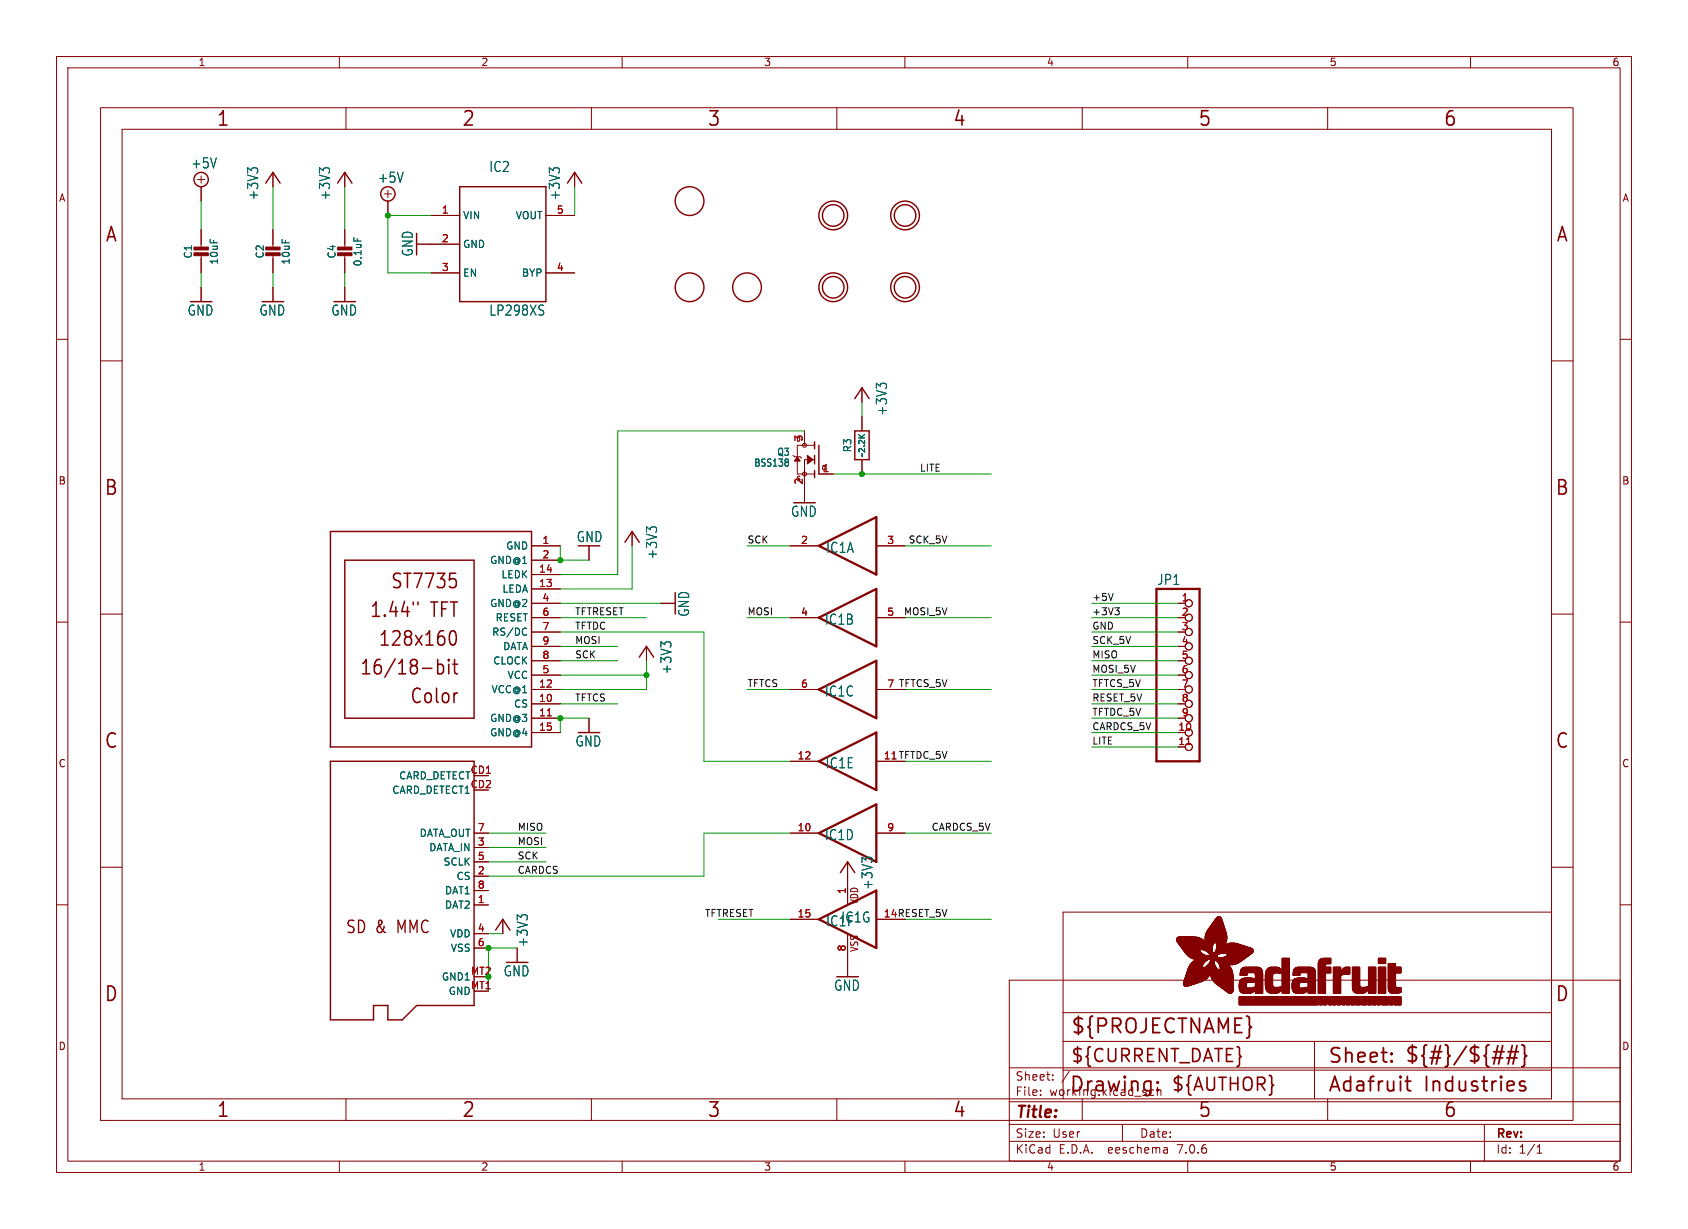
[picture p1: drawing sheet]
<svg xmlns="http://www.w3.org/2000/svg" width="298mm" height="217mm" viewBox="0 0 298 217" stroke-linecap="round" stroke-linejoin="round" font-family="sans-serif">
<defs><g id="words">
<g font-size="3.5" fill="#840000">
<text x="38.2" y="22.7">1</text>
<text x="81.6" y="22.7">2</text>
<text x="125" y="22.7">3</text>
<text x="168.4" y="22.7">4</text>
<text x="211.8" y="22.7">5</text>
<text x="255.1" y="22.7">6</text>
<text x="18.5" y="43.1">A</text>
<text x="275" y="43.1">A</text>
<text x="18.3" y="87.9">B</text>
<text x="274.9" y="87.9">B</text>
<text x="69" y="104.4">ST7735</text>
<text x="65.3" y="109.5">1.44&quot;</text>
<text x="76.1" y="109.5">TFT</text>
<text x="63.5" y="119.7">16/18-bit</text>
<text x="66.8" y="114.6">128x160</text>
<text x="72.4" y="124.7">Color</text>
<text x="18.3" y="132.7">C</text>
<text x="274.9" y="132.7">C</text>
<text x="18.3" y="177.4">D</text>
<text x="274.9" y="177.4">D</text>
<text x="189.2" y="183.2">${PROJECTNAME}</text>
<text x="234.7" y="188.4">Sheet:</text>
<text x="248.3" y="188.3">${#}/${##}</text>
<text x="38.2" y="197.9">1</text>
<text x="81.6" y="197.9">2</text>
<text x="125" y="197.9">3</text>
<text x="168.4" y="197.9">4</text>
<text x="189" y="193.5">Drawing:</text>
<text x="211.8" y="197.9">5</text>
<text x="234.7" y="193.5">Adafruit</text>
<text x="251.8" y="193.5">Industries</text>
<text x="255.1" y="197.9">6</text>
</g>
<g font-size="3.2" fill="#840000">
<text x="189.2" y="188.2">${CURRENT_DATE}</text>
<text x="207" y="193.3">${AUTHOR}</text>
</g>
<g font-size="3" fill="#840000">
<text x="61" y="165.3">SD &amp;</text>
<text x="70.4" y="165.3">MMC</text>
</g>
<text font-size="2.8" fill="#840000" x="179.4" y="198.2">Title:</text>
<g font-size="2.5" fill="#006464">
<text x="33.7" y="30">+5V</text>
<text x="45.9" y="35.5" transform="rotate(-90 45.9 35.5)">+3V3</text>
<text x="58.6" y="35.5" transform="rotate(-90 58.6 35.5)">+3V3</text>
<text x="66.7" y="32.5">+5V</text>
<text x="86.4" y="30.6">IC2</text>
<text x="99.2" y="35.5" transform="rotate(-90 99.2 35.5)">+3V3</text>
<text x="73.2" y="45.5" transform="rotate(-90 73.2 45.5)">GND</text>
<text x="33.1" y="56">GND</text>
<text x="45.8" y="56">GND</text>
<text x="58.5" y="56">GND</text>
<text x="86.4" y="56">LP298XS</text>
<text x="157" y="73.6" transform="rotate(-90 157 73.6)">+3V3</text>
<text x="139.8" y="91.6">GND</text>
<text x="101.9" y="96.1">GND</text>
<text x="116.4" y="99" transform="rotate(-90 116.4 99)">+3V3</text>
<text x="146" y="98">IC1A</text>
<text x="204.5" y="103.6">JP1</text>
<text x="122.1" y="109.2" transform="rotate(-90 122.1 109.2)">GND</text>
<text x="145.7" y="110.7">IC1B</text>
<text x="118.9" y="119.3" transform="rotate(-90 118.9 119.3)">+3V3</text>
<text x="145.7" y="123.4">IC1C</text>
<text x="101.7" y="132.2">GND</text>
<text x="145.9" y="136.1">IC1E</text>
<text x="145.7" y="148.8">IC1D</text>
<text x="154.5" y="157.4" transform="rotate(-90 154.5 157.4)">+3V3</text>
<text x="93.5" y="167.6" transform="rotate(-90 93.5 167.6)">+3V3</text>
<text x="146" y="164">IC1F</text>
<text x="148.6" y="163.3">IC1G</text>
<text x="89" y="172.9">GND</text>
<text x="147.4" y="175.4">GND</text>
</g>
<g font-size="2.1" fill="#840000">
<text x="179.4" y="191.3">Sheet:</text>
<text x="179.4" y="194">File:</text>
<text x="185.5" y="194">working.kicad_sch</text>
<text x="179.4" y="201.4">Size:</text>
<text x="186.1" y="201.4">User</text>
<text x="201.4" y="201.4">Date:</text>
<text x="264.4" y="201.6">Rev:</text>
<text x="179.4" y="204.2">KiCad</text>
<text x="187.2" y="204.2">E.D.A.</text>
<text x="196.1" y="204.2">eeschema</text>
<text x="208.4" y="204.2">7.0.6</text>
<text x="264.4" y="204.2">Id:</text>
<text x="268.5" y="204.2">1/1</text>
</g>
<g font-size="1.8" fill="#840000">
<text x="35" y="11.9">1</text>
<text x="85" y="11.9">2</text>
<text x="135" y="11.9">3</text>
<text x="185" y="11.9">4</text>
<text x="235" y="11.9">5</text>
<text x="285" y="11.9">6</text>
<text x="10.3" y="35.9">A</text>
<text x="286.8" y="35.9">A</text>
<text x="10.3" y="85.9">B</text>
<text x="286.7" y="85.9">B</text>
<text x="10.3" y="135.9">C</text>
<text x="286.7" y="135.9">C</text>
<text x="151.9" y="160" transform="rotate(-90 151.9 160)">VDD</text>
<text x="151.9" y="168.4" transform="rotate(-90 151.9 168.4)">VSS</text>
<text x="10.3" y="185.9">D</text>
<text x="286.7" y="185.9">D</text>
<text x="35" y="207.2">1</text>
<text x="85" y="207.2">2</text>
<text x="135" y="207.2">3</text>
<text x="185" y="207.2">4</text>
<text x="235" y="207.2">5</text>
<text x="285" y="207.2">6</text>
</g>
<g font-size="1.8" fill="#a90000">
<text x="78" y="37.8">1</text>
<text x="98.4" y="37.8">5</text>
<text x="78" y="42.9">2</text>
<text x="78" y="48">3</text>
<text x="98.4" y="48">4</text>
<text x="142" y="78.2" transform="rotate(-90 142 78.2)">3</text>
<text x="145.3" y="83.6">1</text>
<text x="142" y="85.8" transform="rotate(-90 142 85.8)">2</text>
<text x="95.2" y="101.3">14</text>
<text x="95.8" y="96.3">1</text>
<text x="95.8" y="98.8">2</text>
<text x="141.5" y="96.3">2</text>
<text x="156.8" y="96.3">3</text>
<text x="95.2" y="103.9">13</text>
<text x="95.8" y="106.4">4</text>
<text x="208.8" y="106.4">1</text>
<text x="95.8" y="109">6</text>
<text x="95.8" y="111.5">7</text>
<text x="141.5" y="109">4</text>
<text x="156.8" y="109">5</text>
<text x="208.8" y="109">2</text>
<text x="208.8" y="111.5">3</text>
<text x="95.8" y="119.1">5</text>
<text x="95.8" y="116.6">8</text>
<text x="95.8" y="114">9</text>
<text x="208.8" y="114">4</text>
<text x="208.8" y="116.6">5</text>
<text x="208.8" y="119.1">6</text>
<text x="95.2" y="124.2">10</text>
<text x="95.2" y="121.7">12</text>
<text x="141.5" y="121.7">6</text>
<text x="156.8" y="121.7">7</text>
<text x="208.8" y="121.7">7</text>
<text x="208.8" y="124.2">8</text>
<text x="95.2" y="126.7">11</text>
<text x="95.2" y="129.3">15</text>
<text x="208.2" y="129.3">10</text>
<text x="208.2" y="131.8">11</text>
<text x="208.8" y="126.7">9</text>
<text x="83.1" y="136.9">CD1</text>
<text x="140.9" y="134.4">12</text>
<text x="156.2" y="134.4">11 TFTDC_5V</text>
<text x="156.2" y="134.4">11</text>
<text x="83.1" y="139.4">CD2</text>
<text x="84.4" y="149.6">3</text>
<text x="84.4" y="147.1">7</text>
<text x="140.9" y="147.1">10</text>
<text x="156.8" y="147.1">9</text>
<text x="84.4" y="154.7">2</text>
<text x="84.4" y="152.1">5</text>
<text x="84.4" y="159.8">1</text>
<text x="84.4" y="157.2">8</text>
<text x="149.6" y="158.2" transform="rotate(-90 149.6 158.2)">1</text>
<text x="84.4" y="164.8">4</text>
<text x="84.4" y="167.4">6</text>
<text x="140.9" y="162.3">15</text>
<text x="156.2" y="162.3">14</text>
<text x="83.2" y="172.5">MT2</text>
<text x="149.6" y="168.3" transform="rotate(-90 149.6 168.3)">8</text>
<text x="83.2" y="175">MT1</text>
</g>
<g font-size="1.8" fill="#006464">
<text x="81.8" y="39">VIN</text>
<text x="91.1" y="39">VOUT</text>
<text x="34.1" y="45.8" transform="rotate(-90 34.1 45.8)">C1</text>
<text x="38.7" y="46.9" transform="rotate(-90 38.7 46.9)">10uF</text>
<text x="46.8" y="45.8" transform="rotate(-90 46.8 45.8)">C2</text>
<text x="51.4" y="46.9" transform="rotate(-90 51.4 46.9)">10uF</text>
<text x="59.5" y="45.8" transform="rotate(-90 59.5 45.8)">C4</text>
<text x="64.1" y="47.2" transform="rotate(-90 64.1 47.2)">0.1uF</text>
<text x="81.8" y="44">GND</text>
<text x="81.8" y="49.1">EN</text>
<text x="92.2" y="49.1">BYP</text>
<text x="133.3" y="82.7">BSS138</text>
<text x="137.3" y="80.8">Q3</text>
<text x="150.7" y="80.1" transform="rotate(-90 150.7 80.1)">R3</text>
<text x="86.6" y="99.9">GND@1</text>
<text x="89.4" y="97.4">GND</text>
<text x="86.6" y="107.5">GND@2</text>
<text x="88.6" y="102.5">LEDK</text>
<text x="88.7" y="105">LEDA</text>
<text x="86.9" y="112.6">RS/DC</text>
<text x="87.5" y="110.1">RESET</text>
<text x="87.1" y="117.7">CLOCK</text>
<text x="88.9" y="115.2">DATA</text>
<text x="86.8" y="122.8">VCC@1</text>
<text x="89.6" y="120.2">VCC</text>
<text x="90.8" y="125.3">CS</text>
<text x="86.6" y="127.9">GND@3</text>
<text x="86.6" y="130.4">GND@4</text>
<text x="69.3" y="140.6">CARD_DETECT1</text>
<text x="70.5" y="138">CARD_DETECT</text>
<text x="74.1" y="148.2">DATA_OUT</text>
<text x="75.8" y="150.7">DATA_IN</text>
<text x="78.3" y="153.3">SCLK</text>
<text x="80.6" y="155.8">CS</text>
<text x="78.6" y="160.9">DAT2</text>
<text x="78.6" y="158.3">DAT1</text>
<text x="79.5" y="166">VDD</text>
<text x="78" y="173.6">GND1</text>
<text x="79.6" y="168.5">VSS</text>
<text x="79.2" y="176.1">GND</text>
</g>
<g font-size="1.8" fill="#0f0f0f">
<text x="156.8" y="121.7">7 TFTCS_5V</text>
<text x="156.2" y="162.3">14 RESET_5V</text>
</g>
<g font-size="1.7" fill="#0f0f0f">
<text x="162.6" y="83.5">LITE</text>
<text x="132.1" y="96.2">SCK</text>
<text x="160.6" y="96.2">SCK_5V</text>
<text x="193" y="106.3">+5V</text>
<text x="101.6" y="108.9">TFTRESET</text>
<text x="101.6" y="111.4">TFTDC</text>
<text x="101.6" y="114">MOSI</text>
<text x="132.1" y="108.9">MOSI</text>
<text x="159.7" y="108.9">MOSI_5V</text>
<text x="193" y="108.9">+3V3</text>
<text x="193" y="111.4">GND</text>
<text x="193" y="114">SCK_5V</text>
<text x="101.6" y="116.5">SCK</text>
<text x="193" y="119">MOSI_5V</text>
<text x="193" y="116.5">MISO</text>
<text x="101.6" y="124.1">TFTCS</text>
<text x="132.1" y="121.6">TFTCS</text>
<text x="193" y="121.6">TFTCS_5V</text>
<text x="193" y="124.1">RESET_5V</text>
<text x="193" y="131.7">LITE</text>
<text x="193" y="126.7">TFTDC_5V</text>
<text x="193" y="129.2">CARDCS_5V</text>
<text x="91.4" y="147">MISO</text>
<text x="91.4" y="149.5">MOSI</text>
<text x="164.6" y="147">CARDCS_5V</text>
<text x="91.4" y="152.1">SCK</text>
<text x="91.4" y="154.6">CARDCS</text>
<text x="124.5" y="162.2">TFTRESET</text>
</g>
<text font-size="1.4" fill="#006464" x="153.2" y="81" transform="rotate(-90 153.2 81)">~2.2K</text>
<g font-size="1.1" fill="#a90000">
<text x="140.7" y="78.3">D</text>
<text x="145.1" y="83.4">G</text>
<text x="140.7" y="85.3">S</text>
</g>
</g></defs>
<g fill="none" stroke="#840000" stroke-width=".18">
<path d="M10 10h278.5v197.3h-278.5zM12 12h274.5v193.3h-274.5zM17.8 19h260.3v179.1h-260.3zM60 10v2M61.2 19v3.9M104.6 19v3.9M110 10v2M148 19v3.9M160 10v2M191.3 19v3.9M210 10v2M234.7 19v3.9"/>
<path d="M260 10v2M21.6 22.9h252.7v171.4h-252.7zM34.9 31.7h1.3M35.6 31.1v1.3M35.6 33v2.6M48.3 30.5v2.5M61 30.5v2.5M67.9 34.3h1.3M68.6 33.7v1.2M68.6 35.6v2.5M76.2 38.1h5.1M96.5 38.1h5.1"/>
<path d="M101.6 30.5v2.5M10 60h2M35.6 40.6v3.3M35.6 45v3.3M35.6 50.8v2.5M48.3 40.6v3.3M48.3 45v3.3M48.3 50.8v2.5M61 40.6v3.3M61 45v3.3M61 50.8v2.5M73.7 43.2h7.6"/>
<path d="M76.2 48.3h5.1M96.5 48.3h5.1M286.5 60h2M17.8 63.8h3.8M142.2 76.2v2.5M144 78.7h-3v5.1h3M152.4 68.6v2.5M152.4 73.7v2.5M274.3 63.8h3.8M94 96.5h5.1M94 99.1h5.1M104.1 96.5v2.6"/>
<path d="M111.8 94v2.5M139.7 96.5h5.1M140.2 80.5l.3 .3h1l.2 .2M144 81.3h-1.8v7.6M144.8 83.8h2.5M152.4 81.3v2.5M154.9 96.5h5.1M10 110h2M17.8 108.6h3.8M94 109.2h5.1M94 106.7h5.1M94 111.8h5.1"/>
<path d="M94 116.8h5.1M94 119.4h5.1M94 104.1h5.1M94 101.6h5.1M94 114.3h5.1M114.3 114.3v2.5M116.8 106.7h2.6M139.7 109.2h5.1M154.9 109.2h5.1M208.3 106.7h1.2M208.3 111.8h1.2M208.3 116.8h1.2"/>
<path d="M208.3 119.4h1.2M274.3 108.6h3.8M286.5 110h2M94 121.9h5.1M94 124.5h5.1M94 127h5.1M94 129.5h5.1M104.1 127v2.5M139.7 121.9h5.1M139.7 134.6h5.1M154.9 121.9h5.1M154.9 134.6h5.1"/>
<path d="M208.3 121.9h1.2M208.3 124.5h1.2M208.3 127h1.2M10 160h2M17.8 153.4h3.8M83.8 147.3h2.6M83.8 154.9h2.6M83.8 149.9h2.6M83.8 152.4h2.6M83.8 157.5h2.6M139.7 147.3h5.1M149.9 152.4v7.6"/>
<path d="M154.9 147.3h5.1M274.3 153.4h3.8M286.5 160h2M83.8 160h2.6M83.8 165.1h2.6M83.8 167.6h2.6M88.9 162.6v2.5M91.4 167.6v2.6M139.7 162.6h5.1M149.9 165.1v7.6M154.9 162.6h5.1M178.4 173.3h108.1v32h-108.1z"/>
<path d="M188 179.1h86.3M274.3 161.3h-86.3v33M61.2 194.3v3.8M104.6 194.3v3.8M148 194.3v3.8M178.4 198.8h108.1M178.4 194.8h108.1M178.4 188.8h108.1M184 193.6v.1M184 192.8v.1M186.1 190.9v.1M186.1 190.1v.1"/>
<path d="M188 184.1h86.3M188 189.2h86.3M189.1 189.4l-1.3 2M191.3 194.3v3.8M198.4 198.8v3M203.8 192.7l.2 .1M204 193.6l-.2 .1M204.6 192.2v1.5M204.6 192.9l.2-.2 .4 .1 .1 .9M232.4 184.1v10.2M234.7 194.3v3.8M262.5 198.8v6.5"/>
<path d="M60 205.3v2M110 205.3v2M160 205.3v2M178.4 201.8h108.1M206.3 203l.1 .9M206.4 203.8l-.1 .1M206.4 203.3h-.1M210 205.3v2M260 205.3v2M271.8 203.9h.8M271.8 202.8l.4-.4v1.5"/>
<circle cx="142.2" cy="78.7" r=".36"/>
<circle cx="142.2" cy="83.8" r=".36"/>
<circle cx="210.2" cy="109.2" r=".63"/>
<circle cx="210.2" cy="111.8" r=".63"/>
<circle cx="210.2" cy="114.3" r=".63"/>
<circle cx="210.2" cy="119.4" r=".63"/>
<circle cx="210.2" cy="106.7" r=".63"/>
<circle cx="210.2" cy="116.8" r=".63"/>
<circle cx="210.2" cy="124.5" r=".63"/>
<circle cx="210.2" cy="127" r=".63"/>
<circle cx="210.2" cy="132.1" r=".63"/>
<circle cx="210.2" cy="121.9" r=".63"/>
<circle cx="210.2" cy="129.5" r=".63"/>
</g>
<g fill="#840000" stroke="#840000" stroke-width=".18">
<path d="M47 44.7h2.5v.5h-2.5z"/>
<path d="M47 43.7h2.5v.5h-2.5z"/>
<path d="M59.7 44.7h2.5v.5h-2.5z"/>
<path d="M59.7 43.7h2.5v.5h-2.5z"/>
<path d="M34.3 44.7h2.5v.5h-2.5z"/>
<path d="M34.3 43.7h2.5v.5h-2.5z"/>
<path d="M142.7 80.5l1.1 .8-1.1 .7z"/>
<path d="M141 80.8l.5 .7h-1z"/>
<path d="M208 166.3h4.8z"/>
<path d="M208 166.2l4.8 .1z"/>
<path d="M208 166.2h4.8z"/>
<path d="M208 166.2h4.7z"/>
<path d="M208 166.1l4.7 .1z"/>
<path d="M208 166.1h4.6z"/>
<path d="M208 166l4.5 .1z"/>
<path d="M208 166h4.5z"/>
<path d="M208 166.4h4.9z"/>
<path d="M208 166.3l4.9 .1z"/>
<path d="M208 166h4.4z"/>
<path d="M208 165.9l4.4 .1z"/>
<path d="M208.1 166.4l4.9 .1z"/>
<path d="M208.1 165.9h4.2z"/>
<path d="M208.1 166.5h4.9z"/>
<path d="M208.1 165.9h4.1z"/>
<path d="M208.1 165.8l4 .1z"/>
<path d="M208.1 166.6h5z"/>
<path d="M208.1 166.5l4.9 .1z"/>
<path d="M208.1 165.8h3.9z"/>
<path d="M208.2 166.6h4.9z"/>
<path d="M208.2 165.8h3.6z"/>
<path d="M208.2 166.6l4.9 .1z"/>
<path d="M208.2 165.7l3.5 .1z"/>
<path d="M208.2 166.7h5z"/>
<path d="M208.2 166.7h4.9z"/>
<path d="M208.3 166.7l4.9 .1z"/>
<path d="M208.3 165.7h3.3z"/>
<path d="M208.3 166.8h6.3z"/>
<path d="M208.3 166.8h4.9z"/>
<path d="M208.3 166.8l6.3 .1z"/>
<path d="M208.4 166.9h6.2z"/>
<path d="M208.4 167h6.1z"/>
<path d="M208.4 166.9l6.1 .1z"/>
<path d="M208.4 165.7h2.8z"/>
<path d="M208.5 167h6z"/>
<path d="M208.5 167l6 .1z"/>
<path d="M208.6 167.1h5.9z"/>
<path d="M208.6 167.1l5.8 .1z"/>
<path d="M208.6 167.2h5.8z"/>
<path d="M208.7 167.2l5.7 .1z"/>
<path d="M208.7 167.3h5.7z"/>
<path d="M208.7 167.3l5.7 .1z"/>
<path d="M208.8 167.4h5.6z"/>
<path d="M208.8 167.5h5.5z"/>
<path d="M208.8 167.4l5.5 .1z"/>
<path d="M208.9 167.5l5.4 .1z"/>
<path d="M208.9 167.6h5.4z"/>
<path d="M208.9 167.6l5.4 .1z"/>
<path d="M209 167.7h5.3z"/>
<path d="M209 167.7l5.3 .1z"/>
<path d="M209 167.8h5.3z"/>
<path d="M209.1 167.8h5.2z"/>
<path d="M209.1 167.8l5.2 .1z"/>
<path d="M209.1 167.9h5.2z"/>
<path d="M209.2 167.9l3.1 .1z"/>
<path d="M209.2 168h3z"/>
<path d="M209.2 174.1h1.8z"/>
<path d="M209.2 174l1.8 .1z"/>
<path d="M209.2 174h2z"/>
<path d="M209.2 174h2.1z"/>
<path d="M209.2 173.9l2.1 .1z"/>
<path d="M209.2 173.9h2.3z"/>
<path d="M209.2 173.9h2.4z"/>
<path d="M209.2 173.8l2.4 .1z"/>
<path d="M209.2 173.8h2.6z"/>
<path d="M209.2 168l3 .1z"/>
<path d="M209.3 174.1l1.4 .1z"/>
<path d="M209.3 174.1h1.5z"/>
<path d="M209.3 173.8h2.6z"/>
<path d="M209.3 173.7l2.6 .1z"/>
<path d="M209.3 173.7h2.8z"/>
<path d="M209.3 168.1h2.9z"/>
<path d="M209.3 174.2h1.2z"/>
<path d="M209.3 174.2h1.3z"/>
<path d="M209.3 173.7h2.9z"/>
<path d="M209.3 173.6l3 .1z"/>
<path d="M209.3 173.6h3.1z"/>
<path d="M209.3 173.6h3.2z"/>
<path d="M209.3 168.1l2.9 .1z"/>
<path d="M209.3 174.2l1.1 .1z"/>
<path d="M209.3 173.5l3.3 .1z"/>
<path d="M209.3 173.5h3.3z"/>
<path d="M209.3 173.4l3.4 .1z"/>
<path d="M209.3 173.4h3.5z"/>
<path d="M209.3 168.2h2.9z"/>
<path d="M209.4 174.3h.9z"/>
<path d="M209.4 173.4h3.4z"/>
<path d="M209.4 174.3h.8z"/>
<path d="M209.4 173.3l3.5 .1z"/>
<path d="M209.4 173.3h3.5z"/>
<path d="M209.4 173.3h3.6z"/>
<path d="M209.4 173.2l3.7 .1z"/>
<path d="M209.4 168.3h2.8z"/>
<path d="M209.4 168.2l2.8 .1z"/>
<path d="M209.4 174.3l.7 .1z"/>
<path d="M209.4 173.2h3.7z"/>
<path d="M209.4 173.2h3.8z"/>
<path d="M209.4 173.1l3.8 .1z"/>
<path d="M209.4 173.1h3.9z"/>
<path d="M209.5 173.1h3.8z"/>
<path d="M209.5 173l3.8 .1z"/>
<path d="M209.5 168.3l2.8 .1z"/>
<path d="M209.5 174.4h.5z"/>
<path d="M209.5 173h3.9z"/>
<path d="M209.5 172.9l4 .1z"/>
<path d="M209.5 168.4h2.8z"/>
<path d="M209.5 172.9h4z"/>
<path d="M209.5 172.8l4.1 .1z"/>
<path d="M209.5 172.8h4.1z"/>
<path d="M209.5 168.4l2.9 .1z"/>
<path d="M209.6 172.8h4z"/>
<path d="M209.6 172.7l4 .1z"/>
<path d="M209.6 168.5h2.8z"/>
<path d="M209.6 174.4h.3z"/>
<path d="M209.6 172.7h4.1z"/>
<path d="M209.6 172.6l4.1 .1z"/>
<path d="M209.6 168.5l2.9 .1z"/>
<path d="M209.6 172.6h4.1z"/>
<path d="M209.6 172.6h4.2z"/>
<path d="M209.6 172.5l4.2 .1z"/>
<path d="M209.6 172.5h4.2z"/>
<path d="M209.6 168.6h3z"/>
<path d="M209.6 168.6h2.9z"/>
<path d="M209.7 172.5h4.1z"/>
<path d="M209.7 172.4l4.1 .1z"/>
<path d="M209.7 172.4h4.2z"/>
<path d="M209.7 172.3l4.2 .1z"/>
<path d="M209.7 168.6l2.9 .1z"/>
<path d="M209.8 172.3h4.1z"/>
<path d="M209.8 172.2l4.1 .1z"/>
<path d="M209.8 172.2h4.1z"/>
<path d="M209.8 168.7l2.9 .1z"/>
<path d="M209.8 168.7h2.9z"/>
<path d="M209.8 172.1l4.2 .1z"/>
<path d="M209.8 172.1h4.2z"/>
<path d="M209.8 168.8h3z"/>
<path d="M209.8 172l4.2 .1z"/>
<path d="M209.8 172h4.2z"/>
<path d="M209.8 168.8h3.1z"/>
<path d="M209.9 171.9l4.1 .1z"/>
<path d="M209.9 171.9h4.1z"/>
<path d="M209.9 168.8l3 .1z"/>
<path d="M209.9 171.8l4.1 .1z"/>
<path d="M209.9 171.8h4.1z"/>
<path d="M209.9 168.9h3.1z"/>
<path d="M209.9 171.8h8z"/>
<path d="M209.9 171.7l8 .1z"/>
<path d="M209.9 171.7h7.9z"/>
<path d="M209.9 168.9h3.2z"/>
<path d="M210 171.6l7.8 .1z"/>
<path d="M210 171.6h7.8z"/>
<path d="M210 168.9l3.2 .1z"/>
<path d="M210 171.5l7.8 .1z"/>
<path d="M210 171.5h5.5z"/>
<path d="M210 169h3.3z"/>
<path d="M210 171.5h5.4z"/>
<path d="M210 171.4l5.4 .1z"/>
<path d="M210 171.4h5.3z"/>
<path d="M210 169h5.2z"/>
<path d="M210.1 171.3l5.1 .1z"/>
<path d="M210.1 171.3h5.1z"/>
<path d="M210.1 169l5.1 .1z"/>
<path d="M210.1 171.2l5 .1z"/>
<path d="M210.1 171.2h5z"/>
<path d="M210.1 171.1l5 .1z"/>
<path d="M210.1 171.1h4.9z"/>
<path d="M210.1 169.1h5z"/>
<path d="M210.2 171l2.5 .1z"/>
<path d="M210.2 171h2.5z"/>
<path d="M210.2 169.1h5z"/>
<path d="M210.2 171h2.4z"/>
<path d="M210.2 169.1l5 .1z"/>
<path d="M210.2 170.9l2.4 .1z"/>
<path d="M210.2 170.9h2.4z"/>
<path d="M210.2 169.2h5z"/>
<path d="M210.3 170.8l2.3 .1z"/>
<path d="M210.3 170.8h2.3z"/>
<path d="M210.3 169.2h4.9z"/>
<path d="M210.3 170.7l2.3 .1z"/>
<path d="M210.3 170.7h2.3z"/>
<path d="M210.3 169.2l5 .1z"/>
<path d="M210.4 170.7h2.2z"/>
<path d="M210.4 170.6l2.3 .1z"/>
<path d="M210.4 170.6h2.3z"/>
<path d="M210.4 169.3h5z"/>
<path d="M210.4 170.5l2.3 .1z"/>
<path d="M210.5 170.5h2.2z"/>
<path d="M210.5 169.3l5.2 .1z"/>
<path d="M210.5 170.4l2.3 .1z"/>
<path d="M210.5 170.4h2.3z"/>
<path d="M210.6 170.4h2.2z"/>
<path d="M210.6 169.4h9.6z"/>
<path d="M210.6 170.3l2.2 .1z"/>
<path d="M210.6 170.3h2.2z"/>
<path d="M210.7 170.3h2.2z"/>
<path d="M210.7 169.4l9.4 .1z"/>
<path d="M210.7 170.2l2.2 .1z"/>
<path d="M210.7 170.2h2.2z"/>
<path d="M210.8 170.2h2.2z"/>
<path d="M210.8 170.1l2.2 .1z"/>
<path d="M210.8 169.5h9.3z"/>
<path d="M210.8 170.1h2.2z"/>
<path d="M210.9 170.1h2.2z"/>
<path d="M211 170l2.1 .1z"/>
<path d="M211 170h2.1z"/>
<path d="M211 169.5l9 .1z"/>
<path d="M211 170h2.2z"/>
<path d="M211.1 169.9l2.2 .1z"/>
<path d="M211.1 169.9h2.2z"/>
<path d="M211.2 169.6h8.7z"/>
<path d="M211.2 169.8l2.1 .1z"/>
<path d="M211.3 169.8h2.1z"/>
<path d="M211.3 169.6h8.6z"/>
<path d="M211.4 169.7l2.1 .1z"/>
<path d="M211.5 169.7h2.1z"/>
<path d="M211.6 169.7h2z"/>
<path d="M211.7 169.6l2 .1z"/>
<path d="M212.7 167.9l1.6 .1z"/>
<path d="M212.8 168h1.5z"/>
<path d="M212.9 168h1.4z"/>
<path d="M212.9 171l2.1 .1z"/>
<path d="M213 171h2z"/>
<path d="M213 168l1.3 .1z"/>
<path d="M213 166h3.9z"/>
<path d="M213 165.9l3.9 .1z"/>
<path d="M213 165.9h3.9z"/>
<path d="M213 165.8l3.9 .1z"/>
<path d="M213.1 171h1.9z"/>
<path d="M213.1 168.1h1.2z"/>
<path d="M213.1 166.3l3.8 .1z"/>
<path d="M213.1 166.3h3.8z"/>
<path d="M213.1 166.2l3.8 .1z"/>
<path d="M213.1 166.2h3.8z"/>
<path d="M213.1 166.1l3.8 .1z"/>
<path d="M213.1 166.1h3.8z"/>
<path d="M213.1 166l3.8 .1z"/>
<path d="M213.1 165.8h3.8z"/>
<path d="M213.1 165.7l3.8 .1z"/>
<path d="M213.1 165.7h3.8z"/>
<path d="M213.1 165.6l3.8 .1z"/>
<path d="M213.1 165.6h3.8z"/>
<path d="M213.1 165.5l3.8 .1z"/>
<path d="M213.1 165.5h3.8z"/>
<path d="M213.1 166.4l3.7 .1z"/>
<path d="M213.1 166.4h3.8z"/>
<path d="M213.1 165.4l3.8 .1z"/>
<path d="M213.1 165.4h3.8z"/>
<path d="M213.1 170.9l1.9 .1z"/>
<path d="M213.1 166.5l3.7 .1z"/>
<path d="M213.1 166.5h3.7z"/>
<path d="M213.1 165.3l3.8 .1z"/>
<path d="M213.1 165.3h3.8z"/>
<path d="M213.2 170.9h1.7z"/>
<path d="M213.2 166.7h1.6z"/>
<path d="M213.2 166.6l3.6 .1z"/>
<path d="M213.2 166.6h3.6z"/>
<path d="M213.2 165.2l3.7 .1z"/>
<path d="M213.2 165.2h3.7z"/>
<path d="M213.2 165.1l3.7 .1z"/>
<path d="M213.2 168.1l1.1 .1z"/>
<path d="M213.2 166.7l1.5 .1z"/>
<path d="M213.2 166.7h1.5z"/>
<path d="M213.2 165.1h3.6z"/>
<path d="M213.2 165l3.6 .1z"/>
<path d="M213.3 170.9h1.6z"/>
<path d="M213.3 166.8h1.3z"/>
<path d="M213.3 165h3.5z"/>
<path d="M213.3 164.9l3.5 .1z"/>
<path d="M213.3 170.8l1.6 .1z"/>
<path d="M213.3 168.2h1z"/>
<path d="M213.3 164.9h3.5z"/>
<path d="M213.3 164.8l3.5 .1z"/>
<path d="M213.4 170.8h1.5z"/>
<path d="M213.4 164.8h3.4z"/>
<path d="M213.4 164.8h3.3z"/>
<path d="M213.4 164.7l3.3 .1z"/>
<path d="M213.4 168.2l1 .1z"/>
<path d="M213.4 164.7h3.3z"/>
<path d="M213.4 164.6l3.3 .1z"/>
<path d="M213.5 170.7l1.4 .1z"/>
<path d="M213.5 170.7h1.3z"/>
<path d="M213.5 168.3h.9z"/>
<path d="M213.5 164.6h3.2z"/>
<path d="M213.5 164.5l3.2 .1z"/>
<path d="M213.5 164.5h3.2z"/>
<path d="M213.5 164.5h3.1z"/>
<path d="M213.6 170.6l1.2 .1z"/>
<path d="M213.6 170.6h1.2z"/>
<path d="M213.6 168.3l.8 .1z"/>
<path d="M213.6 164.4l3 .1z"/>
<path d="M213.6 164.4h3z"/>
<path d="M213.6 168.4h.8z"/>
<path d="M213.6 164.3l3 .1z"/>
<path d="M213.7 170.5l1.1 .1z"/>
<path d="M213.7 170.5h1.1z"/>
<path d="M213.7 168.4l.8 .1z"/>
<path d="M213.7 164.3h2.9z"/>
<path d="M213.7 170.5h1z"/>
<path d="M213.7 168.5h.9z"/>
<path d="M213.7 168.5h.8z"/>
<path d="M213.7 164.2l2.9 .1z"/>
<path d="M213.7 164.2h2.8z"/>
<path d="M213.7 170.4l1 .1z"/>
<path d="M213.8 170.4h.9z"/>
<path d="M213.8 169h1.4z"/>
<path d="M213.8 168.6h2.1z"/>
<path d="M213.8 168.5l2.3 .1z"/>
<path d="M213.8 164.2h2.7z"/>
<path d="M213.8 164.1l2.7 .1z"/>
<path d="M213.8 170.3l.9 .1z"/>
<path d="M213.8 168.9l1.4 .1z"/>
<path d="M213.8 168.6l1.9 .1z"/>
<path d="M213.8 168.6h2z"/>
<path d="M213.8 164.1h2.7z"/>
<path d="M213.8 170.3h.9z"/>
<path d="M213.8 168.9h1.4z"/>
<path d="M213.8 168.7h1.7z"/>
<path d="M213.8 164l2.7 .1z"/>
<path d="M213.9 170.3h.8z"/>
<path d="M213.9 170.2l.8 .1z"/>
<path d="M213.9 168.9h1.4z"/>
<path d="M213.9 168.8l1.4 .1z"/>
<path d="M213.9 168.8h1.4z"/>
<path d="M213.9 168.8h1.5z"/>
<path d="M213.9 168.7l1.6 .1z"/>
<path d="M213.9 164h2.6z"/>
<path d="M213.9 170.2h.8z"/>
<path d="M213.9 169.6l6 .1z"/>
<path d="M213.9 163.9l2.6 .1z"/>
<path d="M213.9 170.1l.8 .1z"/>
<path d="M213.9 163.9h2.5z"/>
<path d="M214 170.1h.7z"/>
<path d="M214 170l.7 .1z"/>
<path d="M214 169.7h5.8z"/>
<path d="M214 163.8l2.4 .1z"/>
<path d="M214 163.8h2.4z"/>
<path d="M214 170h.7z"/>
<path d="M214 169.9l.7 .1z"/>
<path d="M214 169.9h.7z"/>
<path d="M214 169.8l.7 .1z"/>
<path d="M214 169.8h.8z"/>
<path d="M214 169.7l5.7 .1z"/>
<path d="M214 172.2l4 .1z"/>
<path d="M214 172.2h4z"/>
<path d="M214 172.2h3.9z"/>
<path d="M214 172.1l3.9 .1z"/>
<path d="M214 172.1h3.9z"/>
<path d="M214 172l3.9 .1z"/>
<path d="M214 172h3.9z"/>
<path d="M214 171.9l3.9 .1z"/>
<path d="M214 163.7l2.4 .1z"/>
<path d="M214.1 172.6h3.9z"/>
<path d="M214.1 172.5l3.9 .1z"/>
<path d="M214.1 172.5h3.9z"/>
<path d="M214.1 172.4l3.9 .1z"/>
<path d="M214.1 172.4h3.9z"/>
<path d="M214.1 172.3l3.9 .1z"/>
<path d="M214.1 172.3h3.9z"/>
<path d="M214.1 171.9h3.8z"/>
<path d="M214.1 171.8l3.8 .1z"/>
<path d="M214.1 171.8h3.8z"/>
<path d="M214.1 163.7h2.3z"/>
<path d="M214.1 172.7h3.9z"/>
<path d="M214.1 172.6l3.9 .1z"/>
<path d="M214.1 163.6l2.3 .1z"/>
<path d="M214.1 163.6h2.3z"/>
<path d="M214.1 172.8h3.9z"/>
<path d="M214.1 172.7l3.9 .1z"/>
<path d="M214.2 172.9h3.8z"/>
<path d="M214.2 172.8l3.8 .1z"/>
<path d="M214.2 172.8h3.8z"/>
<path d="M214.2 163.6h2.1z"/>
<path d="M214.2 163.5l2.1 .1z"/>
<path d="M214.2 173h3.8z"/>
<path d="M214.2 172.9l3.8 .1z"/>
<path d="M214.2 163.5h2.1z"/>
<path d="M214.2 163.4l2.1 .1z"/>
<path d="M214.3 173.1h3.7z"/>
<path d="M214.3 173l3.7 .1z"/>
<path d="M214.3 163.4h2z"/>
<path d="M214.3 173.2h3.7z"/>
<path d="M214.3 173.1l3.7 .1z"/>
<path d="M214.3 163.3l2 .1z"/>
<path d="M214.3 163.3h2z"/>
<path d="M214.4 173.2l3.6 .1z"/>
<path d="M214.4 173.2h3.6z"/>
<path d="M214.4 163.3h1.9z"/>
<path d="M214.4 163.2l1.8 .1z"/>
<path d="M214.4 173.3h3.6z"/>
<path d="M214.4 163.2h1.8z"/>
<path d="M214.5 173.3l3.5 .1z"/>
<path d="M214.5 163.2h1.7z"/>
<path d="M214.5 173.4h3.5z"/>
<path d="M214.5 163.1l1.7 .1z"/>
<path d="M214.5 163.1h1.7z"/>
<path d="M214.5 173.4l3.5 .1z"/>
<path d="M214.5 163l1.7 .1z"/>
<path d="M214.6 173.5h3.4z"/>
<path d="M214.6 173.6h3.4z"/>
<path d="M214.6 173.5l3.4 .1z"/>
<path d="M214.6 163h1.6z"/>
<path d="M214.6 168.5h6.8z"/>
<path d="M214.6 162.9l1.6 .1z"/>
<path d="M214.6 162.9h1.5z"/>
<path d="M214.7 173.7h3.3z"/>
<path d="M214.7 173.6l3.3 .1z"/>
<path d="M214.7 168.5h6.7z"/>
<path d="M214.7 162.9h1.4z"/>
<path d="M214.7 162.8l1.4 .1z"/>
<path d="M214.7 162.8h1.4z"/>
<path d="M214.8 173.7l3.2 .1z"/>
<path d="M214.8 168.4l6.7 .1z"/>
<path d="M214.8 162.7l1.3 .1z"/>
<path d="M214.8 162.7h1.3z"/>
<path d="M214.8 173.8h3.2z"/>
<path d="M214.8 168.4h6.7z"/>
<path d="M214.8 168.3l6.7 .1z"/>
<path d="M214.8 162.6l1.3 .1z"/>
<path d="M214.9 168.3h6.6z"/>
<path d="M214.9 162.6h1.2z"/>
<path d="M214.9 162.6h1.1z"/>
<path d="M214.9 173.9h3.1z"/>
<path d="M214.9 173.8l3.1 .1z"/>
<path d="M214.9 169.8h4.8z"/>
<path d="M214.9 168.2l6.7 .1z"/>
<path d="M214.9 168.2h6.7z"/>
<path d="M214.9 162.5l1.1 .1z"/>
<path d="M214.9 162.5h1.1z"/>
<path d="M214.9 166.7h1.8z"/>
<path d="M215 173.9h3z"/>
<path d="M215 169.8h4.6z"/>
<path d="M215 168.1l6.6 .1z"/>
<path d="M215 168.1h6.6z"/>
<path d="M215 168.1h6.5z"/>
<path d="M215 166.7h1.7z"/>
<path d="M215 162.5h1z"/>
<path d="M215 162.4l1 .1z"/>
<path d="M215 174h3z"/>
<path d="M215 173.9l3 .1z"/>
<path d="M215 168l6.5 .1z"/>
<path d="M215 168h6.5z"/>
<path d="M215 166.8h1.7z"/>
<path d="M215 166.7l1.7 .1z"/>
<path d="M215 162.4h1z"/>
<path d="M215 169.8l4.6 .1z"/>
<path d="M215 167.9l6.5 .1z"/>
<path d="M215 167.9h6.5z"/>
<path d="M215.1 174h2.9z"/>
<path d="M215.1 167.8l6.4 .1z"/>
<path d="M215.1 167.8h6.3z"/>
<path d="M215.1 167.7l6.2 .1z"/>
<path d="M215.1 167.7h6.2z"/>
<path d="M215.1 166.9l1.5 .1z"/>
<path d="M215.1 166.9h1.5z"/>
<path d="M215.1 166.8l1.6 .1z"/>
<path d="M215.1 162.3l.8 .1z"/>
<path d="M215.1 162.3h.8z"/>
<path d="M215.1 174l2.9 .1z"/>
<path d="M215.1 169.9l4.4 .1z"/>
<path d="M215.1 169.9h4.4z"/>
<path d="M215.1 167.7h6.1z"/>
<path d="M215.1 167.6l6 .1z"/>
<path d="M215.1 167.6h5.9z"/>
<path d="M215.1 167.6h5.8z"/>
<path d="M215.1 167.5l5.7 .1z"/>
<path d="M215.1 167.5h5.6z"/>
<path d="M215.1 167.4l5.5 .1z"/>
<path d="M215.1 167.4h5.4z"/>
<path d="M215.1 167.4h5.2z"/>
<path d="M215.1 167.3l5.2 .1z"/>
<path d="M215.1 167.3h5.1z"/>
<path d="M215.1 167.3h1.2z"/>
<path d="M215.1 167.2l4.9 .1z"/>
<path d="M215.1 167.2h1.3z"/>
<path d="M215.1 167.1l1.4 .1z"/>
<path d="M215.1 167.1h1.4z"/>
<path d="M215.1 167l1.4 .1z"/>
<path d="M215.1 167h1.5z"/>
<path d="M215.1 162.2l.8 .1z"/>
<path d="M215.2 174.1h2.8z"/>
<path d="M215.2 170h4.2z"/>
<path d="M215.2 162.2h.7z"/>
<path d="M215.2 170l4.2 .1z"/>
<path d="M215.2 162.2h.6z"/>
<path d="M215.3 174.1l2.7 .1z"/>
<path d="M215.3 170.1h4z"/>
<path d="M215.3 162.1l.4 .1z"/>
<path d="M215.3 174.2h2.7z"/>
<path d="M215.3 170.1l3.9 .1z"/>
<path d="M215.3 170.1h3.9z"/>
<path d="M215.3 162.1h.4z"/>
<path d="M215.3 170.2h3.8z"/>
<path d="M215.4 170.2l3.6 .1z"/>
<path d="M215.4 170.2h3.6z"/>
<path d="M215.4 174.3h2.6z"/>
<path d="M215.4 174.2l2.6 .1z"/>
<path d="M215.4 170.3h3.5z"/>
<path d="M215.5 174.3h2.5z"/>
<path d="M215.5 170.4h3.2z"/>
<path d="M215.5 170.3l3.3 .1z"/>
<path d="M215.5 170.4l1.4 .1z"/>
<path d="M215.5 170.4h1.4z"/>
<path d="M215.5 174.3l2.5 .1z"/>
<path d="M215.5 170.5h1.5z"/>
<path d="M215.6 174.4h2.4z"/>
<path d="M215.6 171.5h2.2z"/>
<path d="M215.6 170.6h1.5z"/>
<path d="M215.6 170.5l1.4 .1z"/>
<path d="M215.6 170.5h1.4z"/>
<path d="M215.6 170.7h1.6z"/>
<path d="M215.6 170.6l1.6 .1z"/>
<path d="M215.6 170.6h1.6z"/>
<path d="M215.7 170.7l1.6 .1z"/>
<path d="M215.7 170.7h1.6z"/>
<path d="M215.7 174.4l2.3 .1z"/>
<path d="M215.7 171.5h2.1z"/>
<path d="M215.7 171.4l2 .1z"/>
<path d="M215.7 170.9h1.7z"/>
<path d="M215.7 170.8l1.7 .1z"/>
<path d="M215.7 170.8h1.7z"/>
<path d="M215.7 170.8h1.6z"/>
<path d="M215.7 174.5h2.3z"/>
<path d="M215.7 171.4h2z"/>
<path d="M215.7 171.3l2 .1z"/>
<path d="M215.7 171l1.8 .1z"/>
<path d="M215.7 171h1.8z"/>
<path d="M215.7 170.9l1.8 .1z"/>
<path d="M215.7 170.9h1.8z"/>
<path d="M215.8 171.3h1.9z"/>
<path d="M215.8 171.2l1.8 .1z"/>
<path d="M215.8 171.2h1.8z"/>
<path d="M215.8 171.1l1.8 .1z"/>
<path d="M215.8 171.1h1.8z"/>
<path d="M215.8 174.5h2.2z"/>
<path d="M215.8 174.5l2.2 .1z"/>
<path d="M215.8 169.3l4.5 .1z"/>
<path d="M215.9 174.6h2.1z"/>
<path d="M216 174.6l2 .1z"/>
<path d="M216 174.7h2z"/>
<path d="M216.1 174.7l1.9 .1z"/>
<path d="M216.1 174.8h1.9z"/>
<path d="M216.2 174.8l1.8 .1z"/>
<path d="M216.2 169.3h4.1z"/>
<path d="M216.2 174.9h1.8z"/>
<path d="M216.3 174.9h1.7z"/>
<path d="M216.3 169.3h4.1z"/>
<path d="M216.3 174.9l1.7 .1z"/>
<path d="M216.4 167.3h3.7z"/>
<path d="M216.4 175h1.6z"/>
<path d="M216.4 169.2l4.1 .1z"/>
<path d="M216.5 175l1.5 .1z"/>
<path d="M216.5 167.2h3.3z"/>
<path d="M216.5 175.1h1.5z"/>
<path d="M216.5 169.2h4z"/>
<path d="M216.5 167.1l3.2 .1z"/>
<path d="M216.6 175.1l1.4 .1z"/>
<path d="M216.6 169.2h3.9z"/>
<path d="M216.6 168.5l4.8 .1z"/>
<path d="M216.6 167.1h2.9z"/>
<path d="M216.6 175.2h1.4z"/>
<path d="M216.7 175.2h1.3z"/>
<path d="M216.7 169.1l3.9 .1z"/>
<path d="M216.7 167l2.6 .1z"/>
<path d="M216.7 169.1h3.9z"/>
<path d="M216.8 175.3h1.2z"/>
<path d="M216.8 175.2l1.2 .1z"/>
<path d="M216.8 168.6h4.5z"/>
<path d="M216.8 167h2.4z"/>
<path d="M216.8 169.1h3.9z"/>
<path d="M216.8 167h2.3z"/>
<path d="M216.9 175.3h1.1z"/>
<path d="M216.9 175.3l1.1 .1z"/>
<path d="M216.9 170.4h1.7z"/>
<path d="M216.9 169l3.8 .1z"/>
<path d="M216.9 169h3.9z"/>
<path d="M216.9 166.9l2.1 .1z"/>
<path d="M216.9 175.4h1z"/>
<path d="M216.9 170.4l1.7 .1z"/>
<path d="M216.9 168.6l4.3 .1z"/>
<path d="M217 168.7h4.2z"/>
<path d="M217 175.4h.9z"/>
<path d="M217 168.9l3.9 .1z"/>
<path d="M217 168.9h3.9z"/>
<path d="M217 168.9h4z"/>
<path d="M217 168.8h4.1z"/>
<path d="M217 168.7l4.1 .1z"/>
<path d="M217 166.9h1.9z"/>
<path d="M217 175.4l.9 .1z"/>
<path d="M217 168.8l4 .1z"/>
<path d="M217 168.8h4z"/>
<path d="M217 166.9h1.8z"/>
<path d="M217.1 170.5h1.4z"/>
<path d="M217.1 175.5h.8z"/>
<path d="M217.1 175.5h.7z"/>
<path d="M217.1 166.8l1.6 .1z"/>
<path d="M217.2 175.5l.6 .1z"/>
<path d="M217.2 170.5h1.1z"/>
<path d="M217.2 175.6h.6z"/>
<path d="M217.2 170.5l1.1 .1z"/>
<path d="M217.3 175.6h.4z"/>
<path d="M217.3 166.8h1.2z"/>
<path d="M217.4 166.8h1z"/>
<path d="M217.4 175.6l.1 .1z"/>
<path d="M217.4 170.6h.6z"/>
<path d="M219.1 177.7h14z"/>
<path d="M219.1 177.6l14 .1z"/>
<path d="M219.1 177.6h14z"/>
<path d="M219.1 177.5l14 .1z"/>
<path d="M219.1 177.5h14z"/>
<path d="M219.1 177.4l14 .1z"/>
<path d="M219.1 177.4h14z"/>
<path d="M219.1 177.3l14 .1z"/>
<path d="M219.1 177.3h14z"/>
<path d="M219.1 177.2l14 .1z"/>
<path d="M219.1 177.2h14z"/>
<path d="M219.1 177.1l14 .1z"/>
<path d="M219.1 177.1h14z"/>
<path d="M219.1 177l14 .1z"/>
<path d="M219.1 177h14z"/>
<path d="M219.1 176.9l14 .1z"/>
<path d="M219.1 176.9h14z"/>
<path d="M219.1 176.8l14 .1z"/>
<path d="M219.1 176.8h14z"/>
<path d="M219.1 176.7l14 .1z"/>
<path d="M219.1 176.7h14z"/>
<path d="M219.1 176.6l14 .1z"/>
<path d="M219.1 176.6h14z"/>
<path d="M219.1 176.5l14 .1z"/>
<path d="M219.1 176.5h14z"/>
<path d="M219.1 176.4l28.6 .1z"/>
<path d="M219.1 176.4h28.6z"/>
<path d="M219.1 176.3l28.6 .1z"/>
<path d="M219.1 176.3h28.6z"/>
<path d="M219.1 174.6h1.3z"/>
<path d="M219.1 174.5l1.3 .1z"/>
<path d="M219.1 174.5h1.2z"/>
<path d="M219.1 174.4l1.2 .1z"/>
<path d="M219.1 174.4h1.2z"/>
<path d="M219.1 174.3l1.2 .1z"/>
<path d="M219.1 174.3h1.2z"/>
<path d="M219.1 174.2l1.2 .1z"/>
<path d="M219.1 174.2h1.2z"/>
<path d="M219.1 174.1l1.2 .1z"/>
<path d="M219.1 174.1h1.2z"/>
<path d="M219.1 174.9l4.2 .1z"/>
<path d="M219.1 174.9h4.2z"/>
<path d="M219.1 174.8l4.2 .1z"/>
<path d="M219.1 174.8h4.2z"/>
<path d="M219.1 174.7l4.2 .1z"/>
<path d="M219.1 174.7h1.5z"/>
<path d="M219.1 174.6l1.4 .1z"/>
<path d="M219.1 174l1.2 .1z"/>
<path d="M219.1 174h1.2z"/>
<path d="M219.1 173.9l1.2 .1z"/>
<path d="M219.1 173.9h1.3z"/>
<path d="M219.1 173.8l1.3 .1z"/>
<path d="M219.1 173.8h1.4z"/>
<path d="M219.1 173.8h1.5z"/>
<path d="M219.1 173.7l1.5 .1z"/>
<path d="M219.1 175.1h4.2z"/>
<path d="M219.1 175l4.2 .1z"/>
<path d="M219.1 175h4.2z"/>
<path d="M219.1 173.7h4.2z"/>
<path d="M219.1 173.6l4.2 .1z"/>
<path d="M219.1 173.6h4.2z"/>
<path d="M219.2 175.1l2.7 .1z"/>
<path d="M219.2 173.6h4.1z"/>
<path d="M219.2 173.5l4.1 .1z"/>
<path d="M219.2 175.2h2.6z"/>
<path d="M219.2 175.2h2.7z"/>
<path d="M219.2 173.5h4.1z"/>
<path d="M219.2 173.4l4.1 .1z"/>
<path d="M219.2 173.4h4.1z"/>
<path d="M219.3 175.3h2.4z"/>
<path d="M219.3 175.3h2.5z"/>
<path d="M219.3 175.2l2.5 .1z"/>
<path d="M219.3 173.4h4z"/>
<path d="M219.3 173.3l4 .1z"/>
<path d="M219.3 172.5h1.2z"/>
<path d="M219.3 172.4l1.2 .1z"/>
<path d="M219.3 172.4h1.2z"/>
<path d="M219.3 172.3l1.2 .1z"/>
<path d="M219.3 172.3h1.2z"/>
<path d="M219.3 172.2l1.2 .1z"/>
<path d="M219.3 172.2h1.2z"/>
<path d="M219.3 172.1l1.3 .1z"/>
<path d="M219.3 173.3h4z"/>
<path d="M219.3 172.1h1.3z"/>
<path d="M219.3 172l1.3 .1z"/>
<path d="M219.3 172h1.3z"/>
<path d="M219.3 172h3.9z"/>
<path d="M219.3 171.9l3.9 .1z"/>
<path d="M219.3 171.9h3.9z"/>
<path d="M219.3 175.4h2.3z"/>
<path d="M219.3 175.3l2.4 .1z"/>
<path d="M219.3 171.8l3.9 .1z"/>
<path d="M219.3 171.8h3.9z"/>
<path d="M219.3 171.7l3.9 .1z"/>
<path d="M219.3 171.7h3.9z"/>
<path d="M219.4 175.4h2.1z"/>
<path d="M219.4 173.2l3.9 .1z"/>
<path d="M219.4 173.2h3.9z"/>
<path d="M219.4 171.6l3.8 .1z"/>
<path d="M219.4 171.6h3.8z"/>
<path d="M219.4 171.5l3.8 .1z"/>
<path d="M219.4 171.5h3.8z"/>
<path d="M219.4 171.5h3.7z"/>
<path d="M219.4 175.5h2z"/>
<path d="M219.4 175.4l2.1 .1z"/>
<path d="M219.4 171.4l3.7 .1z"/>
<path d="M219.4 171.4h3.7z"/>
<path d="M219.5 173.1l3.8 .1z"/>
<path d="M219.5 171.4h3.6z"/>
<path d="M219.5 175.5h1.9z"/>
<path d="M219.5 173.1h3.8z"/>
<path d="M219.5 171.3l3.5 .1z"/>
<path d="M219.5 171.3h3.5z"/>
<path d="M219.6 173.1h3.7z"/>
<path d="M219.6 171.3h3.4z"/>
<path d="M219.6 175.5l1.7 .1z"/>
<path d="M219.6 171.2l3.3 .1z"/>
<path d="M219.6 175.6h1.6z"/>
<path d="M219.6 173l3.7 .1z"/>
<path d="M219.6 171.2h3.3z"/>
<path d="M219.7 171.2h3.2z"/>
<path d="M219.7 171.1l3.1 .1z"/>
<path d="M219.7 173h2.1z"/>
<path d="M219.8 171.1h2.9z"/>
<path d="M219.8 175.6h1.2z"/>
<path d="M219.9 173h1.6z"/>
<path d="M219.9 171l2.7 .1z"/>
<path d="M220 172.9l1.3 .1z"/>
<path d="M220 171h2.5z"/>
<path d="M221.3 174.7h2z"/>
<path d="M221.4 174.6l1.9 .1z"/>
<path d="M221.6 174.6h1.7z"/>
<path d="M221.7 174.6h1.6z"/>
<path d="M221.7 174.5l1.6 .1z"/>
<path d="M221.8 174.5h1.5z"/>
<path d="M221.8 172h1.4z"/>
<path d="M221.9 172l1.3 .1z"/>
<path d="M221.9 174.5h1.4z"/>
<path d="M221.9 172.1l1.4 .1z"/>
<path d="M221.9 172.1h1.4z"/>
<path d="M221.9 172.1h1.3z"/>
<path d="M221.9 172.3h1.4z"/>
<path d="M221.9 172.2l1.4 .1z"/>
<path d="M221.9 172.2h1.4z"/>
<path d="M222 175.6h1.3z"/>
<path d="M222 175.5l1.3 .1z"/>
<path d="M222 175.5h1.3z"/>
<path d="M222 175.4l1.3 .1z"/>
<path d="M222 175.4h1.3z"/>
<path d="M222 175.3l1.3 .1z"/>
<path d="M222 175.3h1.3z"/>
<path d="M222 175.2l1.3 .1z"/>
<path d="M222 175.2h1.3z"/>
<path d="M222 175.1l1.3 .1z"/>
<path d="M222 174.4l1.3 .1z"/>
<path d="M222 174.4h1.3z"/>
<path d="M222 174.3l1.3 .1z"/>
<path d="M222 174.3h1.3z"/>
<path d="M222 174.2l1.3 .1z"/>
<path d="M222 174.2h1.3z"/>
<path d="M222 174.1l1.3 .1z"/>
<path d="M222 174.1h1.3z"/>
<path d="M222 174l1.3 .1z"/>
<path d="M222 174h1.3z"/>
<path d="M222 173.9l1.3 .1z"/>
<path d="M222 173.9h1.3z"/>
<path d="M222 173.8l1.3 .1z"/>
<path d="M222 173.8h1.3z"/>
<path d="M222 173.7l1.3 .1z"/>
<path d="M222 173h1.3z"/>
<path d="M222 172.9l1.3 .1z"/>
<path d="M222 172.9h1.3z"/>
<path d="M222 172.8l1.3 .1z"/>
<path d="M222 172.8h1.3z"/>
<path d="M222 172.7l1.3 .1z"/>
<path d="M222 172.7h1.3z"/>
<path d="M222 172.6l1.3 .1z"/>
<path d="M222 172.6h1.3z"/>
<path d="M222 172.5l1.3 .1z"/>
<path d="M222 172.5h1.3z"/>
<path d="M222 172.4l1.3 .1z"/>
<path d="M222 172.4h1.3z"/>
<path d="M222 172.3l1.3 .1z"/>
<path d="M223.7 174.2h1.3z"/>
<path d="M223.7 174.1l1.3 .1z"/>
<path d="M223.7 174.1h1.3z"/>
<path d="M223.7 174l1.3 .1z"/>
<path d="M223.7 174h1.3z"/>
<path d="M223.7 173.9l1.3 .1z"/>
<path d="M223.7 173.9h1.3z"/>
<path d="M223.7 173.8l1.3 .1z"/>
<path d="M223.7 173.8h1.3z"/>
<path d="M223.7 173.7l1.3 .1z"/>
<path d="M223.7 173.7h1.3z"/>
<path d="M223.7 173.6l1.3 .1z"/>
<path d="M223.7 173.6h1.3z"/>
<path d="M223.7 173.5l1.3 .1z"/>
<path d="M223.7 173.5h1.3z"/>
<path d="M223.7 173.4l1.3 .1z"/>
<path d="M223.7 173.4h1.3z"/>
<path d="M223.7 173.3l1.3 .1z"/>
<path d="M223.7 173.3h1.3z"/>
<path d="M223.7 173.2l1.3 .1z"/>
<path d="M223.7 173.2h1.3z"/>
<path d="M223.7 173.1l1.3 .1z"/>
<path d="M223.7 173.1h1.3z"/>
<path d="M223.7 173l1.3 .1z"/>
<path d="M223.7 173h1.3z"/>
<path d="M223.7 172.9l1.3 .1z"/>
<path d="M223.7 172.9h1.3z"/>
<path d="M223.7 172.8l1.3 .1z"/>
<path d="M223.7 172.8h1.3z"/>
<path d="M223.7 172.7l1.3 .1z"/>
<path d="M223.7 172.7h1.3z"/>
<path d="M223.7 172.6l1.3 .1z"/>
<path d="M223.7 172.6h1.3z"/>
<path d="M223.7 172.5l1.3 .1z"/>
<path d="M223.7 172.5h1.3z"/>
<path d="M223.7 172.4l1.3 .1z"/>
<path d="M223.7 174.4l1.4 .1z"/>
<path d="M223.7 174.4h1.4z"/>
<path d="M223.7 174.3l1.4 .1z"/>
<path d="M223.7 174.3h1.4z"/>
<path d="M223.7 174.3h1.3z"/>
<path d="M223.7 174.2l1.3 .1z"/>
<path d="M223.7 172.4h1.3z"/>
<path d="M223.7 172.3l1.3 .1z"/>
<path d="M223.7 172.3h1.4z"/>
<path d="M223.7 172.2l1.4 .1z"/>
<path d="M223.7 172.2h1.4z"/>
<path d="M223.8 174.7l4.2 .1z"/>
<path d="M223.8 174.7h4.2z"/>
<path d="M223.8 174.6l4.2 .1z"/>
<path d="M223.8 174.6h4.2z"/>
<path d="M223.8 174.5l1.5 .1z"/>
<path d="M223.8 174.5h1.4z"/>
<path d="M223.8 174.5h1.3z"/>
<path d="M223.8 172.2h1.3z"/>
<path d="M223.8 172.1l1.3 .1z"/>
<path d="M223.8 172.1h1.4z"/>
<path d="M223.8 172l1.6 .1z"/>
<path d="M223.8 172h4.2z"/>
<path d="M223.8 174.9h4.2z"/>
<path d="M223.8 174.8l4.2 .1z"/>
<path d="M223.8 174.8h4.2z"/>
<path d="M223.8 171.9l4.2 .1z"/>
<path d="M223.8 171.9h4.2z"/>
<path d="M223.8 171.8l4.2 .1z"/>
<path d="M223.8 171.8h4.2z"/>
<path d="M223.8 174.9l4.2 .1z"/>
<path d="M223.8 171.7l4.2 .1z"/>
<path d="M223.9 175.1h2.8z"/>
<path d="M223.9 175l4.1 .1z"/>
<path d="M223.9 175h4.1z"/>
<path d="M223.9 171.7h4.1z"/>
<path d="M223.9 171.6l4.1 .1z"/>
<path d="M223.9 171.6h4.1z"/>
<path d="M223.9 175.1l2.7 .1z"/>
<path d="M223.9 175.1h2.7z"/>
<path d="M223.9 171.5l4.1 .1z"/>
<path d="M223.9 175.2h2.6z"/>
<path d="M223.9 171.5h4.1z"/>
<path d="M224 175.2h2.5z"/>
<path d="M224 171.5h2.6z"/>
<path d="M224 175.3h2.4z"/>
<path d="M224 175.2l2.4 .1z"/>
<path d="M224 171.4l2.6 .1z"/>
<path d="M224 171.4h2.6z"/>
<path d="M224.1 175.3h2.2z"/>
<path d="M224.1 171.4h2.4z"/>
<path d="M224.1 175.3l2.2 .1z"/>
<path d="M224.1 171.3l2.4 .1z"/>
<path d="M224.1 171.3h2.3z"/>
<path d="M224.1 175.4h2.2z"/>
<path d="M224.2 175.4h2z"/>
<path d="M224.2 171.3h2.1z"/>
<path d="M224.2 171.2l2.1 .1z"/>
<path d="M224.2 175.5h1.9z"/>
<path d="M224.2 175.4l1.9 .1z"/>
<path d="M224.2 171.2h2z"/>
<path d="M224.3 171.2h1.9z"/>
<path d="M224.3 175.5h1.7z"/>
<path d="M224.3 171.1l1.8 .1z"/>
<path d="M224.4 171.1h1.7z"/>
<path d="M224.4 175.5l1.6 .1z"/>
<path d="M224.5 175.6h1.4z"/>
<path d="M224.5 171l1.5 .1z"/>
<path d="M224.6 171h1.3z"/>
<path d="M224.7 175.6h1z"/>
<path d="M226.1 172l1.9 .1z"/>
<path d="M226.2 174.5l1.8 .1z"/>
<path d="M226.3 172.1h1.7z"/>
<path d="M226.3 174.5h1.7z"/>
<path d="M226.5 172.1h1.5z"/>
<path d="M226.5 174.5h1.5z"/>
<path d="M226.5 174.4l1.5 .1z"/>
<path d="M226.5 172.1l1.5 .1z"/>
<path d="M226.6 172.2h1.4z"/>
<path d="M226.6 174.4h1.4z"/>
<path d="M226.7 175.6h1.3z"/>
<path d="M226.7 175.5l1.3 .1z"/>
<path d="M226.7 175.5h1.3z"/>
<path d="M226.7 175.4l1.3 .1z"/>
<path d="M226.7 175.4h1.3z"/>
<path d="M226.7 175.3l1.3 .1z"/>
<path d="M226.7 175.3h1.3z"/>
<path d="M226.7 175.2l1.3 .1z"/>
<path d="M226.7 175.2h1.3z"/>
<path d="M226.7 175.1l1.3 .1z"/>
<path d="M226.7 175.1h1.3z"/>
<path d="M226.7 174.4h1.3z"/>
<path d="M226.7 174.3l1.3 .1z"/>
<path d="M226.7 174.3h1.3z"/>
<path d="M226.7 174.2l1.3 .1z"/>
<path d="M226.7 174.2h1.3z"/>
<path d="M226.7 174.1l1.3 .1z"/>
<path d="M226.7 174.1h1.3z"/>
<path d="M226.7 174l1.3 .1z"/>
<path d="M226.7 174h1.3z"/>
<path d="M226.7 173.9l1.3 .1z"/>
<path d="M226.7 173.9h1.3z"/>
<path d="M226.7 173.8l1.3 .1z"/>
<path d="M226.7 173.8h1.3z"/>
<path d="M226.7 173.7l1.3 .1z"/>
<path d="M226.7 173.7h1.3z"/>
<path d="M226.7 173.6l1.3 .1z"/>
<path d="M226.7 173.6h1.3z"/>
<path d="M226.7 173.5l1.3 .1z"/>
<path d="M226.7 173.5h1.3z"/>
<path d="M226.7 173.4l1.3 .1z"/>
<path d="M226.7 173.4h1.3z"/>
<path d="M226.7 173.3l1.3 .1z"/>
<path d="M226.7 173.3h1.3z"/>
<path d="M226.7 173.2l1.3 .1z"/>
<path d="M226.7 173.2h1.3z"/>
<path d="M226.7 173.1l1.3 .1z"/>
<path d="M226.7 173.1h1.3z"/>
<path d="M226.7 173l1.3 .1z"/>
<path d="M226.7 173h1.3z"/>
<path d="M226.7 172.9l1.3 .1z"/>
<path d="M226.7 172.9h1.3z"/>
<path d="M226.7 172.8l1.3 .1z"/>
<path d="M226.7 172.8h1.3z"/>
<path d="M226.7 172.7l1.3 .1z"/>
<path d="M226.7 172.7h1.3z"/>
<path d="M226.7 172.6l1.3 .1z"/>
<path d="M226.7 172.6h1.3z"/>
<path d="M226.7 172.5l1.3 .1z"/>
<path d="M226.7 172.5h1.3z"/>
<path d="M226.7 172.4l1.3 .1z"/>
<path d="M226.7 172.4h1.3z"/>
<path d="M226.7 172.3l1.3 .1z"/>
<path d="M226.7 172.3h1.3z"/>
<path d="M226.7 172.2l1.3 .1z"/>
<path d="M226.7 172.2h1.3z"/>
<path d="M226.7 171.5h1.3z"/>
<path d="M226.7 171.4l1.3 .1z"/>
<path d="M226.7 171.4h1.3z"/>
<path d="M226.7 171.3l1.3 .1z"/>
<path d="M226.7 171.3h1.3z"/>
<path d="M226.7 171.2l1.3 .1z"/>
<path d="M226.7 171.2h1.3z"/>
<path d="M226.7 171.1l1.3 .1z"/>
<path d="M226.7 171.1h1.3z"/>
<path d="M226.7 171l1.3 .1z"/>
<path d="M226.7 171h1.3z"/>
<path d="M226.7 170.9l1.3 .1z"/>
<path d="M226.7 170.9h1.3z"/>
<path d="M226.7 170.8l1.3 .1z"/>
<path d="M226.7 170.8h1.3z"/>
<path d="M226.7 170.7l1.3 .1z"/>
<path d="M226.7 170.7h1.3z"/>
<path d="M226.7 170.6l1.3 .1z"/>
<path d="M226.7 170.6h1.3z"/>
<path d="M226.7 170.5l1.3 .1z"/>
<path d="M226.7 170.5h1.3z"/>
<path d="M226.7 170.4l1.3 .1z"/>
<path d="M226.7 170.4h1.3z"/>
<path d="M226.7 170.3l1.3 .1z"/>
<path d="M226.7 170.3h1.3z"/>
<path d="M226.7 170.2l1.3 .1z"/>
<path d="M226.7 170.2h1.3z"/>
<path d="M226.7 170.1l1.3 .1z"/>
<path d="M226.7 170.1h1.3z"/>
<path d="M226.7 170l1.3 .1z"/>
<path d="M226.7 170h1.3z"/>
<path d="M226.7 169.9l1.3 .1z"/>
<path d="M226.7 169.9h1.3z"/>
<path d="M226.7 169.8l1.3 .1z"/>
<path d="M226.7 169.8h1.3z"/>
<path d="M226.7 169.7l1.3 .1z"/>
<path d="M226.7 169.7h1.3z"/>
<path d="M226.7 169.6l1.3 .1z"/>
<path d="M226.7 169.6h1.3z"/>
<path d="M226.7 169.5l1.3 .1z"/>
<path d="M226.7 169.5h1.3z"/>
<path d="M226.7 169.4l1.3 .1z"/>
<path d="M228.4 174.8h4.2z"/>
<path d="M228.4 174.7l4.2 .1z"/>
<path d="M228.4 174.7h1.5z"/>
<path d="M228.4 174.6l1.4 .1z"/>
<path d="M228.4 174.6h1.4z"/>
<path d="M228.4 174.6h1.3z"/>
<path d="M228.4 174.5l1.3 .1z"/>
<path d="M228.4 174.5h1.3z"/>
<path d="M228.4 174.4l1.3 .1z"/>
<path d="M228.4 174.4h1.3z"/>
<path d="M228.4 174.3l1.3 .1z"/>
<path d="M228.4 174.3h1.3z"/>
<path d="M228.4 174.2l1.3 .1z"/>
<path d="M228.4 174.2h1.3z"/>
<path d="M228.4 174.1l1.3 .1z"/>
<path d="M228.4 174.1h1.3z"/>
<path d="M228.4 174l1.3 .1z"/>
<path d="M228.4 174h1.3z"/>
<path d="M228.4 173.9l1.3 .1z"/>
<path d="M228.4 173.9h1.3z"/>
<path d="M228.5 174.9l4.1 .1z"/>
<path d="M228.5 174.9h4.1z"/>
<path d="M228.5 174.8l4.1 .1z"/>
<path d="M228.5 173.8l1.3 .1z"/>
<path d="M228.5 173.8h1.3z"/>
<path d="M228.5 173.8h1.4z"/>
<path d="M228.5 173.7l1.5 .1z"/>
<path d="M228.5 175.1h4.1z"/>
<path d="M228.5 175l4.1 .1z"/>
<path d="M228.5 175h4.1z"/>
<path d="M228.5 173.7h4.1z"/>
<path d="M228.5 173.6l4.1 .1z"/>
<path d="M228.5 173.6h4.1z"/>
<path d="M228.5 175.2h2.8z"/>
<path d="M228.5 175.1l2.8 .1z"/>
<path d="M228.5 173.5l4.1 .1z"/>
<path d="M228.5 173.5h4.1z"/>
<path d="M228.6 175.2h2.6z"/>
<path d="M228.6 173.4l4 .1z"/>
<path d="M228.6 173.4h4z"/>
<path d="M228.6 175.3h2.4z"/>
<path d="M228.6 175.3h2.5z"/>
<path d="M228.6 175.2l2.5 .1z"/>
<path d="M228.6 173.3l4 .1z"/>
<path d="M228.6 172.5h1.2z"/>
<path d="M228.6 172.4l1.2 .1z"/>
<path d="M228.6 172.4h1.2z"/>
<path d="M228.6 172.3l1.2 .1z"/>
<path d="M228.6 172.3h1.2z"/>
<path d="M228.6 172.2l1.3 .1z"/>
<path d="M228.6 172.2h1.3z"/>
<path d="M228.6 172.1l1.3 .1z"/>
<path d="M228.6 175.3l2.4 .1z"/>
<path d="M228.6 173.3h4z"/>
<path d="M228.6 172.1h1.3z"/>
<path d="M228.6 172l1.3 .1z"/>
<path d="M228.6 172h1.4z"/>
<path d="M228.6 172h4z"/>
<path d="M228.6 171.9l4 .1z"/>
<path d="M228.6 171.9h4z"/>
<path d="M228.6 171.8l4 .1z"/>
<path d="M228.6 171.8h4z"/>
<path d="M228.7 175.4h2.3z"/>
<path d="M228.7 173.3h3.9z"/>
<path d="M228.7 171.7l3.9 .1z"/>
<path d="M228.7 171.7h3.9z"/>
<path d="M228.7 175.4h2.2z"/>
<path d="M228.7 173.2l3.9 .1z"/>
<path d="M228.7 173.2h3.9z"/>
<path d="M228.7 171.6l3.9 .1z"/>
<path d="M228.7 171.6h3.8z"/>
<path d="M228.7 171.5l3.8 .1z"/>
<path d="M228.7 175.4l2.1 .1z"/>
<path d="M228.7 171.5h3.8z"/>
<path d="M228.7 171.4l3.8 .1z"/>
<path d="M228.8 175.5h2z"/>
<path d="M228.8 171.4h3.7z"/>
<path d="M228.8 173.1l3.8 .1z"/>
<path d="M228.8 171.4h3.6z"/>
<path d="M228.9 175.5h1.8z"/>
<path d="M228.9 173.1h3.7z"/>
<path d="M228.9 171.3l3.5 .1z"/>
<path d="M228.9 171.3h3.4z"/>
<path d="M229 175.5l1.6 .1z"/>
<path d="M229 173l3.6 .1z"/>
<path d="M229 171.2l3.3 .1z"/>
<path d="M229 171.2h3.2z"/>
<path d="M229 175.6h1.6z"/>
<path d="M229.1 173h2z"/>
<path d="M229.1 171.1l3 .1z"/>
<path d="M229.1 171.1h3z"/>
<path d="M229.2 175.6h1.2z"/>
<path d="M229.2 173h1.7z"/>
<path d="M229.3 171l2.6 .1z"/>
<path d="M229.4 172.9l1.3 .1z"/>
<path d="M229.4 171h2.4z"/>
<path d="M230.7 174.7h1.9z"/>
<path d="M230.8 174.6l1.8 .1z"/>
<path d="M230.9 174.6h1.7z"/>
<path d="M231 174.6h1.6z"/>
<path d="M231.1 174.5l1.5 .1z"/>
<path d="M231.2 174.5h1.4z"/>
<path d="M231.2 172l1.4 .1z"/>
<path d="M231.2 172h1.4z"/>
<path d="M231.3 174.5h1.3z"/>
<path d="M231.3 172.1l1.3 .1z"/>
<path d="M231.3 172.1h1.3z"/>
<path d="M231.3 175.6h1.3z"/>
<path d="M231.3 175.5l1.3 .1z"/>
<path d="M231.3 175.5h1.3z"/>
<path d="M231.3 175.4l1.3 .1z"/>
<path d="M231.3 175.4h1.3z"/>
<path d="M231.3 175.3l1.3 .1z"/>
<path d="M231.3 175.3h1.3z"/>
<path d="M231.3 175.2l1.3 .1z"/>
<path d="M231.3 175.2h1.3z"/>
<path d="M231.3 175.1l1.3 .1z"/>
<path d="M231.3 174.4l1.3 .1z"/>
<path d="M231.3 174.4h1.3z"/>
<path d="M231.3 174.3l1.3 .1z"/>
<path d="M231.3 174.3h1.3z"/>
<path d="M231.3 174.2l1.3 .1z"/>
<path d="M231.3 174.2h1.3z"/>
<path d="M231.3 174.1l1.3 .1z"/>
<path d="M231.3 174.1h1.3z"/>
<path d="M231.3 174l1.3 .1z"/>
<path d="M231.3 174h1.3z"/>
<path d="M231.3 173.9l1.3 .1z"/>
<path d="M231.3 173.9h1.3z"/>
<path d="M231.3 173.8l1.3 .1z"/>
<path d="M231.3 173.8h1.3z"/>
<path d="M231.3 173.7l1.3 .1z"/>
<path d="M231.3 173h1.3z"/>
<path d="M231.3 172.9l1.3 .1z"/>
<path d="M231.3 172.9h1.3z"/>
<path d="M231.3 172.8l1.3 .1z"/>
<path d="M231.3 172.8h1.3z"/>
<path d="M231.3 172.7l1.3 .1z"/>
<path d="M231.3 172.7h1.3z"/>
<path d="M231.3 172.6l1.3 .1z"/>
<path d="M231.3 172.6h1.3z"/>
<path d="M231.3 172.5l1.3 .1z"/>
<path d="M231.3 172.5h1.3z"/>
<path d="M231.3 172.4l1.3 .1z"/>
<path d="M231.3 172.4h1.3z"/>
<path d="M231.3 172.3l1.3 .1z"/>
<path d="M231.3 172.3h1.3z"/>
<path d="M231.3 172.2l1.3 .1z"/>
<path d="M231.3 172.2h1.3z"/>
<path d="M233.1 175.6h1.3z"/>
<path d="M233.1 175.5l1.3 .1z"/>
<path d="M233.1 175.5h1.3z"/>
<path d="M233.1 175.4l1.3 .1z"/>
<path d="M233.1 175.4h1.3z"/>
<path d="M233.1 175.3l1.3 .1z"/>
<path d="M233.1 175.3h1.3z"/>
<path d="M233.1 175.2l1.3 .1z"/>
<path d="M233.1 175.2h1.3z"/>
<path d="M233.1 175.1l1.3 .1z"/>
<path d="M233.1 175.1h1.3z"/>
<path d="M233.1 175l1.3 .1z"/>
<path d="M233.1 175h1.3z"/>
<path d="M233.1 174.9l1.3 .1z"/>
<path d="M233.1 174.9h1.3z"/>
<path d="M233.1 174.8l1.3 .1z"/>
<path d="M233.1 174.8h1.3z"/>
<path d="M233.1 174.7l1.3 .1z"/>
<path d="M233.1 174.7h1.3z"/>
<path d="M233.1 174.6l1.3 .1z"/>
<path d="M233.1 174.6h1.3z"/>
<path d="M233.1 174.5l1.3 .1z"/>
<path d="M233.1 174.5h1.3z"/>
<path d="M233.1 174.4l1.3 .1z"/>
<path d="M233.1 174.4h1.3z"/>
<path d="M233.1 174.3l1.3 .1z"/>
<path d="M233.1 174.3h1.3z"/>
<path d="M233.1 174.2l1.3 .1z"/>
<path d="M233.1 174.2h1.3z"/>
<path d="M233.1 174.1l1.3 .1z"/>
<path d="M233.1 174.1h1.3z"/>
<path d="M233.1 174l1.3 .1z"/>
<path d="M233.1 174h1.3z"/>
<path d="M233.1 173.9l1.3 .1z"/>
<path d="M233.1 173.9h1.3z"/>
<path d="M233.1 173.8l1.3 .1z"/>
<path d="M233.1 173.8h1.3z"/>
<path d="M233.1 173.7l1.3 .1z"/>
<path d="M233.1 173.7h1.3z"/>
<path d="M233.1 173.6l1.3 .1z"/>
<path d="M233.1 173.6h1.3z"/>
<path d="M233.1 173.5l1.3 .1z"/>
<path d="M233.1 173.5h1.3z"/>
<path d="M233.1 173.4l1.3 .1z"/>
<path d="M233.1 173.4h1.3z"/>
<path d="M233.1 173.3l1.3 .1z"/>
<path d="M233.1 173.3h1.3z"/>
<path d="M233.1 173.2l1.3 .1z"/>
<path d="M233.1 173.2h1.3z"/>
<path d="M233.1 173.1l1.3 .1z"/>
<path d="M233.1 173.1h1.3z"/>
<path d="M233.1 173l1.3 .1z"/>
<path d="M233.1 173h1.3z"/>
<path d="M233.1 172.9l1.3 .1z"/>
<path d="M233.1 172.9h1.3z"/>
<path d="M233.1 172.8l1.3 .1z"/>
<path d="M233.1 172.8h1.3z"/>
<path d="M233.1 172.7l1.3 .1z"/>
<path d="M233.1 172.7h1.3z"/>
<path d="M233.1 172.6l1.3 .1z"/>
<path d="M233.1 172.6h1.3z"/>
<path d="M233.1 172.5l1.3 .1z"/>
<path d="M233.1 172.5h1.3z"/>
<path d="M233.1 172.4l1.3 .1z"/>
<path d="M233.1 172.4h1.3z"/>
<path d="M233.1 172.3l1.3 .1z"/>
<path d="M233.1 172.3h1.3z"/>
<path d="M233.1 172.2l1.3 .1z"/>
<path d="M233.1 172.2h1.3z"/>
<path d="M233.1 172.1l1.3 .1z"/>
<path d="M233.1 172.1h1.3z"/>
<path d="M233.1 172l1.3 .1z"/>
<path d="M233.1 172h2.2z"/>
<path d="M233.1 171.9l2.2 .1z"/>
<path d="M233.1 171.9h2.2z"/>
<path d="M233.1 171.8l2.2 .1z"/>
<path d="M233.1 171.8h2.2z"/>
<path d="M233.1 171.7l2.2 .1z"/>
<path d="M233.1 171.7h2.2z"/>
<path d="M233.1 171.6l2.2 .1z"/>
<path d="M233.1 171.6h2.2z"/>
<path d="M233.1 171.5l2.2 .1z"/>
<path d="M233.1 171.5h2.2z"/>
<path d="M233.1 171.4l2.2 .1z"/>
<path d="M233.1 171.4h2.2z"/>
<path d="M233.1 171.3l2.2 .1z"/>
<path d="M233.1 171.3h2.2z"/>
<path d="M233.1 171.2l2.2 .1z"/>
<path d="M233.1 171.2h2.2z"/>
<path d="M233.1 171.1l2.2 .1z"/>
<path d="M233.1 171.1h2.2z"/>
<path d="M233.1 171l2.2 .1z"/>
<path d="M233.1 171h2.2z"/>
<path d="M233.1 171h1.3z"/>
<path d="M233.1 170.9l1.3 .1z"/>
<path d="M233.1 170.9h1.3z"/>
<path d="M233.1 170.8l1.3 .1z"/>
<path d="M233.1 170.8h1.3z"/>
<path d="M233.1 170.7l1.3 .1z"/>
<path d="M233.1 170.7h1.3z"/>
<path d="M233.1 170.6l1.3 .1z"/>
<path d="M233.1 170.6h1.3z"/>
<path d="M233.1 170.5l1.3 .1z"/>
<path d="M233.1 170.5h1.3z"/>
<path d="M233.1 170.4l1.4 .1z"/>
<path d="M233.1 170.4h2.2z"/>
<path d="M233.1 170.3l2.2 .1z"/>
<path d="M233.1 170.3h2.2z"/>
<path d="M233.1 170.2l2.2 .1z"/>
<path d="M233.1 170.2h2.2z"/>
<path d="M233.1 170.1l2.2 .1z"/>
<path d="M233.1 170.1h2.2z"/>
<path d="M233.1 170l2.2 .1z"/>
<path d="M233.2 170h2.1z"/>
<path d="M233.2 169.9l2.1 .1z"/>
<path d="M233.2 169.9h2.1z"/>
<path d="M233.2 169.8l2.1 .1z"/>
<path d="M233.2 169.8h2.1z"/>
<path d="M233.3 177.7h.5z"/>
<path d="M233.3 177.6l.5 .1z"/>
<path d="M233.3 177.6h.5z"/>
<path d="M233.3 177.5l.5 .1z"/>
<path d="M233.3 177.5h.5z"/>
<path d="M233.3 177.4l.5 .1z"/>
<path d="M233.3 177.4h.5z"/>
<path d="M233.3 177.3l.5 .1z"/>
<path d="M233.3 177.3h.5z"/>
<path d="M233.3 177.2l.5 .1z"/>
<path d="M233.3 177.2h.5z"/>
<path d="M233.3 177.1l.5 .1z"/>
<path d="M233.3 177.1h.5z"/>
<path d="M233.3 177l.5 .1z"/>
<path d="M233.3 177h.5z"/>
<path d="M233.3 176.9l.5 .1z"/>
<path d="M233.3 176.9h.5z"/>
<path d="M233.3 176.8l.5 .1z"/>
<path d="M233.3 176.8h.5z"/>
<path d="M233.3 176.7l.5 .1z"/>
<path d="M233.3 176.7h.5z"/>
<path d="M233.3 176.6l.5 .1z"/>
<path d="M233.3 176.6h.5z"/>
<path d="M233.3 176.5l.5 .1z"/>
<path d="M233.3 176.5h.5z"/>
<path d="M233.3 169.8h2z"/>
<path d="M233.3 169.7l2 .1z"/>
<path d="M233.3 169.7h2z"/>
<path d="M233.4 169.7h1.9z"/>
<path d="M233.4 169.6l1.9 .1z"/>
<path d="M233.5 169.6h1.8z"/>
<path d="M233.6 169.5l1.7 .1z"/>
<path d="M233.7 169.5h1.6z"/>
<path d="M234 177.7h.5z"/>
<path d="M234 177.6l.5 .1z"/>
<path d="M234 177.6h.5z"/>
<path d="M234 177.5l.5 .1z"/>
<path d="M234 177.5h.4z"/>
<path d="M234 177.4l.4 .1z"/>
<path d="M234 177.4h.4z"/>
<path d="M234 177.3l.4 .1z"/>
<path d="M234 177.3h.3z"/>
<path d="M234 177.2l.3 .1z"/>
<path d="M234 177.2h.3z"/>
<path d="M234 177.1l.2 .1z"/>
<path d="M234 177.1h.2z"/>
<path d="M234 177l.2 .1z"/>
<path d="M234 177h.2z"/>
<path d="M234 176.9l.2 .1z"/>
<path d="M234 176.9h.1z"/>
<path d="M234 176.8l.1 .1z"/>
<path d="M234 176.8h.1z"/>
<path d="M234 169.4l1.3 .1z"/>
<path d="M234.1 176.5h.6z"/>
<path d="M234.1 176.5l.6 .1z"/>
<path d="M234.2 176.6h.5z"/>
<path d="M234.2 176.6l.5 .1z"/>
<path d="M234.2 176.7l.5 .1z"/>
<path d="M234.2 176.7h.5z"/>
<path d="M234.3 176.8h.4z"/>
<path d="M234.3 176.8l.4 .1z"/>
<path d="M234.3 176.9h.4z"/>
<path d="M234.4 177h.3z"/>
<path d="M234.4 176.9l.3 .1z"/>
<path d="M234.4 177l.3 .1z"/>
<path d="M234.4 177.1h.3z"/>
<path d="M234.5 177.2h.2z"/>
<path d="M234.5 177.1l.2 .1z"/>
<path d="M234.5 177.3h.2z"/>
<path d="M234.5 177.2l.2 .1z"/>
<path d="M234.6 177.4h.1z"/>
<path d="M234.6 177.3l.1 .1z"/>
<path d="M234.6 177.4l.1 .1z"/>
<path d="M234.9 177.7h.5z"/>
<path d="M234.9 177.6l.5 .1z"/>
<path d="M234.9 177.6h.5z"/>
<path d="M234.9 177.5l.5 .1z"/>
<path d="M234.9 177.5h.5z"/>
<path d="M234.9 177.4l.5 .1z"/>
<path d="M234.9 177.4h.5z"/>
<path d="M234.9 177.3l.5 .1z"/>
<path d="M234.9 177.3h.5z"/>
<path d="M234.9 177.2l.5 .1z"/>
<path d="M234.9 177.2h.5z"/>
<path d="M234.9 177.1l.5 .1z"/>
<path d="M234.9 177.1h.5z"/>
<path d="M234.9 177l.5 .1z"/>
<path d="M234.9 177h.5z"/>
<path d="M234.9 176.9l.5 .1z"/>
<path d="M234.9 176.9h.5z"/>
<path d="M234.9 176.8l.5 .1z"/>
<path d="M234.9 176.8h.5z"/>
<path d="M234.9 176.7l.5 .1z"/>
<path d="M234.9 176.7h.5z"/>
<path d="M234.9 176.6l.5 .1z"/>
<path d="M234.9 176.6h.5z"/>
<path d="M234.9 176.5l.5 .1z"/>
<path d="M234.9 176.5h.5z"/>
<path d="M235.6 177.7h.6z"/>
<path d="M235.6 177.6l.7 .1z"/>
<path d="M235.6 177.6h.7z"/>
<path d="M235.6 177.5l.7 .1z"/>
<path d="M235.6 177.5h.7z"/>
<path d="M235.6 177.4l.7 .1z"/>
<path d="M235.6 177.4h.7z"/>
<path d="M235.6 177.3l.7 .1z"/>
<path d="M235.6 177.3h.7z"/>
<path d="M235.6 177.2l.7 .1z"/>
<path d="M235.6 177.2h.7z"/>
<path d="M235.6 177.1l.7 .1z"/>
<path d="M235.6 177.1h.7z"/>
<path d="M235.6 177l.7 .1z"/>
<path d="M235.6 177h.7z"/>
<path d="M235.6 176.9l.7 .1z"/>
<path d="M235.6 176.9h.7z"/>
<path d="M235.6 176.8l.7 .1z"/>
<path d="M235.6 176.8h.7z"/>
<path d="M235.6 176.7l.7 .1z"/>
<path d="M235.6 176.7h.7z"/>
<path d="M235.6 176.7h.6z"/>
<path d="M235.7 175.6h1.3z"/>
<path d="M235.7 175.5l1.3 .1z"/>
<path d="M235.7 175.5h1.3z"/>
<path d="M235.7 175.4l1.3 .1z"/>
<path d="M235.7 175.4h1.3z"/>
<path d="M235.7 175.3l1.3 .1z"/>
<path d="M235.7 175.3h1.3z"/>
<path d="M235.7 175.2l1.3 .1z"/>
<path d="M235.7 175.2h1.3z"/>
<path d="M235.7 175.1l1.3 .1z"/>
<path d="M235.7 175.1h1.3z"/>
<path d="M235.7 175l1.3 .1z"/>
<path d="M235.7 175h1.3z"/>
<path d="M235.7 174.9l1.3 .1z"/>
<path d="M235.7 174.9h1.3z"/>
<path d="M235.7 174.8l1.3 .1z"/>
<path d="M235.7 174.8h1.3z"/>
<path d="M235.7 174.7l1.3 .1z"/>
<path d="M235.7 174.7h1.3z"/>
<path d="M235.7 174.6l1.3 .1z"/>
<path d="M235.7 174.6h1.3z"/>
<path d="M235.7 174.5l1.3 .1z"/>
<path d="M235.7 174.5h1.3z"/>
<path d="M235.7 174.4l1.3 .1z"/>
<path d="M235.7 174.4h1.3z"/>
<path d="M235.7 174.3l1.3 .1z"/>
<path d="M235.7 174.3h1.3z"/>
<path d="M235.7 174.2l1.3 .1z"/>
<path d="M235.7 174.2h1.3z"/>
<path d="M235.7 174.1l1.3 .1z"/>
<path d="M235.7 174.1h1.3z"/>
<path d="M235.7 174l1.3 .1z"/>
<path d="M235.7 174h1.3z"/>
<path d="M235.7 173.9l1.3 .1z"/>
<path d="M235.7 173.9h1.3z"/>
<path d="M235.7 173.8l1.3 .1z"/>
<path d="M235.7 173.8h1.3z"/>
<path d="M235.7 173.7l1.3 .1z"/>
<path d="M235.7 173.7h1.3z"/>
<path d="M235.7 173.6l1.3 .1z"/>
<path d="M235.7 173.6h1.3z"/>
<path d="M235.7 173.5l1.3 .1z"/>
<path d="M235.7 173.5h1.3z"/>
<path d="M235.7 173.4l1.3 .1z"/>
<path d="M235.7 173.4h1.3z"/>
<path d="M235.7 173.3l1.3 .1z"/>
<path d="M235.7 173.3h1.3z"/>
<path d="M235.7 173.2l1.3 .1z"/>
<path d="M235.7 173.2h1.3z"/>
<path d="M235.7 173.1l1.3 .1z"/>
<path d="M235.7 173.1h1.3z"/>
<path d="M235.7 173l1.3 .1z"/>
<path d="M235.7 173h1.3z"/>
<path d="M235.7 172.9l1.3 .1z"/>
<path d="M235.7 172.9h1.3z"/>
<path d="M235.7 172.8l1.3 .1z"/>
<path d="M235.7 172.8h1.3z"/>
<path d="M235.7 172.7l1.3 .1z"/>
<path d="M235.7 172.7h1.3z"/>
<path d="M235.7 172.6l1.3 .1z"/>
<path d="M235.7 172.6h1.3z"/>
<path d="M235.7 172.5l1.3 .1z"/>
<path d="M235.7 172.5h1.3z"/>
<path d="M235.7 172.5h1.4z"/>
<path d="M235.7 172.4l1.4 .1z"/>
<path d="M235.7 172.4h1.6z"/>
<path d="M235.7 172.4h1.7z"/>
<path d="M235.7 172.3l1.8 .1z"/>
<path d="M235.7 172.3h2z"/>
<path d="M235.7 172.2l3 .1z"/>
<path d="M235.7 172.2h3z"/>
<path d="M235.7 172.1l3 .1z"/>
<path d="M235.7 172.1h3z"/>
<path d="M235.7 172l3 .1z"/>
<path d="M235.7 172h3z"/>
<path d="M235.7 171.9l3 .1z"/>
<path d="M235.7 171.9h3z"/>
<path d="M235.7 171.8l3 .1z"/>
<path d="M235.7 171.8h3z"/>
<path d="M235.7 171.7l3 .1z"/>
<path d="M235.7 171.7h3z"/>
<path d="M235.7 171.7h1.3z"/>
<path d="M235.7 171.6l1.3 .1z"/>
<path d="M235.7 171.6h1.3z"/>
<path d="M235.7 171.5l1.3 .1z"/>
<path d="M235.7 171.5h1.3z"/>
<path d="M235.7 171.4l1.3 .1z"/>
<path d="M235.7 171.4h1.3z"/>
<path d="M235.7 171.3l1.3 .1z"/>
<path d="M235.7 171.3h1.3z"/>
<path d="M235.7 171.2l1.3 .1z"/>
<path d="M235.7 171.2h1.3z"/>
<path d="M235.7 171.1l1.3 .1z"/>
<path d="M235.7 171.1h1.3z"/>
<path d="M235.7 171l1.3 .1z"/>
<path d="M235.7 171h1.3z"/>
<path d="M236.2 176.5h.8z"/>
<path d="M236.3 176.5h.7z"/>
<path d="M236.3 176.5l.7 .1z"/>
<path d="M236.4 176.6h.6z"/>
<path d="M236.4 177.7h.6z"/>
<path d="M236.4 176.6l.6 .1z"/>
<path d="M236.5 177.6l.5 .1z"/>
<path d="M236.5 176.7h.5z"/>
<path d="M236.5 177.6h.5z"/>
<path d="M236.5 177.5l.5 .1z"/>
<path d="M236.5 177.5h.5z"/>
<path d="M236.5 177.4l.5 .1z"/>
<path d="M236.5 176.9h.5z"/>
<path d="M236.5 176.8l.5 .1z"/>
<path d="M236.5 176.8h.5z"/>
<path d="M236.5 176.7l.5 .1z"/>
<path d="M236.5 177.4h.5z"/>
<path d="M236.5 177.3l.5 .1z"/>
<path d="M236.5 177.3h.5z"/>
<path d="M236.5 177.2l.5 .1z"/>
<path d="M236.5 177.2h.5z"/>
<path d="M236.5 177.1l.5 .1z"/>
<path d="M236.5 177.1h.5z"/>
<path d="M236.5 177l.5 .1z"/>
<path d="M236.5 177h.5z"/>
<path d="M236.5 176.9l.5 .1z"/>
<path d="M237.1 171.7h1.6z"/>
<path d="M237.1 171.6l1.6 .1z"/>
<path d="M237.2 171.6h1.5z"/>
<path d="M237.2 171.5l1.5 .1z"/>
<path d="M237.3 177.6l.6 .1z"/>
<path d="M237.3 177.6h.6z"/>
<path d="M237.3 177.5l.6 .1z"/>
<path d="M237.3 177.5h.6z"/>
<path d="M237.3 177.4l.6 .1z"/>
<path d="M237.3 177.4h.6z"/>
<path d="M237.3 177.3l.6 .1z"/>
<path d="M237.3 177.3h.6z"/>
<path d="M237.3 177.2l.6 .1z"/>
<path d="M237.3 177.2h.6z"/>
<path d="M237.3 177.1l.6 .1z"/>
<path d="M237.3 177.1h.6z"/>
<path d="M237.3 177l.6 .1z"/>
<path d="M237.3 177h.6z"/>
<path d="M237.3 176.9l.6 .1z"/>
<path d="M237.3 176.9h.6z"/>
<path d="M237.3 176.8l.6 .1z"/>
<path d="M237.3 176.8h.6z"/>
<path d="M237.3 176.7l.6 .1z"/>
<path d="M237.3 176.7h.6z"/>
<path d="M237.3 176.6l.6 .1z"/>
<path d="M237.3 176.6h.6z"/>
<path d="M237.3 176.5l.6 .1z"/>
<path d="M237.3 176.5h.6z"/>
<path d="M237.3 171.5h1.4z"/>
<path d="M237.3 177.7h.5z"/>
<path d="M237.3 171.4l1.4 .1z"/>
<path d="M237.4 171.4h1.3z"/>
<path d="M237.4 171.3l1.3 .1z"/>
<path d="M237.5 171.3h1.2z"/>
<path d="M237.6 171.2l1.1 .1z"/>
<path d="M237.6 171.2h1.1z"/>
<path d="M237.7 171.1l1 .1z"/>
<path d="M237.7 171.1h1z"/>
<path d="M237.8 171l.9 .1z"/>
<path d="M237.9 171h.8z"/>
<path d="M238.1 177.7h.6z"/>
<path d="M238.1 177.6l.6 .1z"/>
<path d="M238.1 177.6h.6z"/>
<path d="M238.1 177.6h.5z"/>
<path d="M238.1 177.5l.5 .1z"/>
<path d="M238.1 177.5h.5z"/>
<path d="M238.1 177.4l1.4 .1z"/>
<path d="M238.1 177.4h1.4z"/>
<path d="M238.1 177.3l1.4 .1z"/>
<path d="M238.1 177.3h1.3z"/>
<path d="M238.1 177.3h1.1z"/>
<path d="M238.1 177.2l.7 .1z"/>
<path d="M238.1 177.2h.6z"/>
<path d="M238.1 177.1l.6 .1z"/>
<path d="M238.1 177.1h.6z"/>
<path d="M238.1 177l.6 .1z"/>
<path d="M238.1 177h.6z"/>
<path d="M238.1 176.9l.6 .1z"/>
<path d="M238.1 176.9h.6z"/>
<path d="M238.1 176.8l.6 .1z"/>
<path d="M238.1 176.8h.6z"/>
<path d="M238.1 176.7l.6 .1z"/>
<path d="M238.1 176.7h.6z"/>
<path d="M238.1 176.6l.6 .1z"/>
<path d="M238.1 176.6h.6z"/>
<path d="M238.1 176.5l.6 .1z"/>
<path d="M238.1 176.5h.7z"/>
<path d="M238.1 176.5h.8z"/>
<path d="M238.8 177.6h.7z"/>
<path d="M238.8 177.5l.7 .1z"/>
<path d="M238.8 177.5h.7z"/>
<path d="M238.9 177.7h.6z"/>
<path d="M238.9 177.6l.6 .1z"/>
<path d="M238.9 177h1.6z"/>
<path d="M238.9 176.9l1.6 .1z"/>
<path d="M238.9 176.9h1.6z"/>
<path d="M238.9 176.8l.6 .1z"/>
<path d="M238.9 176.8h.5z"/>
<path d="M238.9 176.7l.5 .1z"/>
<path d="M238.9 176.7h.5z"/>
<path d="M239 177l1.5 .1z"/>
<path d="M239.1 174.6h4.2z"/>
<path d="M239.1 174.5l1.5 .1z"/>
<path d="M239.1 174.5h1.4z"/>
<path d="M239.1 174.4l1.4 .1z"/>
<path d="M239.1 174.4h1.4z"/>
<path d="M239.1 174.4h1.3z"/>
<path d="M239.1 174.3l1.3 .1z"/>
<path d="M239.1 174.3h1.3z"/>
<path d="M239.1 174.2l1.3 .1z"/>
<path d="M239.1 174.2h1.3z"/>
<path d="M239.1 174.1l1.3 .1z"/>
<path d="M239.1 174.1h1.3z"/>
<path d="M239.1 174l1.3 .1z"/>
<path d="M239.1 174h1.3z"/>
<path d="M239.1 173.9l1.3 .1z"/>
<path d="M239.1 173.9h1.3z"/>
<path d="M239.1 173.8l1.3 .1z"/>
<path d="M239.1 173.8h1.3z"/>
<path d="M239.1 173.7l1.3 .1z"/>
<path d="M239.1 173.7h1.3z"/>
<path d="M239.1 173.6l1.3 .1z"/>
<path d="M239.1 173.6h1.3z"/>
<path d="M239.1 173.5l1.3 .1z"/>
<path d="M239.1 173.5h1.3z"/>
<path d="M239.1 173.4l1.3 .1z"/>
<path d="M239.1 173.4h1.3z"/>
<path d="M239.1 173.3l1.3 .1z"/>
<path d="M239.1 173.3h1.3z"/>
<path d="M239.1 173.2l1.3 .1z"/>
<path d="M239.1 173.2h1.3z"/>
<path d="M239.1 173.1l1.3 .1z"/>
<path d="M239.1 173.1h1.3z"/>
<path d="M239.1 173l1.3 .1z"/>
<path d="M239.1 173h1.3z"/>
<path d="M239.1 172.9l1.3 .1z"/>
<path d="M239.1 172.9h1.3z"/>
<path d="M239.1 172.8l1.3 .1z"/>
<path d="M239.1 172.8h1.3z"/>
<path d="M239.1 172.7l1.3 .1z"/>
<path d="M239.1 172.7h1.3z"/>
<path d="M239.1 172.6l1.3 .1z"/>
<path d="M239.1 172.6h1.3z"/>
<path d="M239.1 172.5l1.3 .1z"/>
<path d="M239.1 172.5h1.3z"/>
<path d="M239.1 172.4l1.3 .1z"/>
<path d="M239.1 172.4h1.3z"/>
<path d="M239.1 172.3l1.3 .1z"/>
<path d="M239.1 172.3h1.3z"/>
<path d="M239.1 172.2l1.3 .1z"/>
<path d="M239.1 172.2h1.3z"/>
<path d="M239.1 172.1l1.3 .1z"/>
<path d="M239.1 172.1h1.3z"/>
<path d="M239.1 172l1.3 .1z"/>
<path d="M239.1 172h1.3z"/>
<path d="M239.1 171.9l1.3 .1z"/>
<path d="M239.1 171.9h1.3z"/>
<path d="M239.1 171.8l1.3 .1z"/>
<path d="M239.1 171.8h1.3z"/>
<path d="M239.1 171.7l1.3 .1z"/>
<path d="M239.1 171.7h1.3z"/>
<path d="M239.1 171.6l1.3 .1z"/>
<path d="M239.1 171.6h1.3z"/>
<path d="M239.1 171.5l1.3 .1z"/>
<path d="M239.1 171.5h1.3z"/>
<path d="M239.1 171.4l1.3 .1z"/>
<path d="M239.1 171.4h1.3z"/>
<path d="M239.1 171.3l1.3 .1z"/>
<path d="M239.1 171.3h1.3z"/>
<path d="M239.1 171.2l1.3 .1z"/>
<path d="M239.1 171.2h1.3z"/>
<path d="M239.1 171.1l1.3 .1z"/>
<path d="M239.1 171.1h1.3z"/>
<path d="M239.1 171l1.3 .1z"/>
<path d="M239.1 171h1.3z"/>
<path d="M239.1 174.9l4.2 .1z"/>
<path d="M239.1 174.9h4.2z"/>
<path d="M239.1 174.8l4.2 .1z"/>
<path d="M239.1 174.8h4.2z"/>
<path d="M239.1 174.7l4.2 .1z"/>
<path d="M239.1 174.7h4.2z"/>
<path d="M239.1 174.6l4.2 .1z"/>
<path d="M239.2 175.1h2.7z"/>
<path d="M239.2 175l4.1 .1z"/>
<path d="M239.2 175h4.1z"/>
<path d="M239.2 175.1l2.6 .1z"/>
<path d="M239.2 177.1h1.3z"/>
<path d="M239.2 175.2h2.5z"/>
<path d="M239.2 175.2h2.6z"/>
<path d="M239.3 175.3h2.4z"/>
<path d="M239.3 175.2l2.4 .1z"/>
<path d="M239.3 175.3h2.3z"/>
<path d="M239.3 175.3l2.3 .1z"/>
<path d="M239.4 175.4h2.1z"/>
<path d="M239.4 175.4l2 .1z"/>
<path d="M239.5 176.5h.6z"/>
<path d="M239.5 175.5h1.9z"/>
<path d="M239.6 177.1l.9 .1z"/>
<path d="M239.6 176.5h.5z"/>
<path d="M239.6 175.5h1.7z"/>
<path d="M239.6 176.5l.5 .1z"/>
<path d="M239.6 177.2h.9z"/>
<path d="M239.6 176.6h.5z"/>
<path d="M239.7 177.2l.8 .1z"/>
<path d="M239.7 177.2h.8z"/>
<path d="M239.7 176.8l.8 .1z"/>
<path d="M239.7 176.8h.8z"/>
<path d="M239.7 176.7l.8 .1z"/>
<path d="M239.7 176.7h.8z"/>
<path d="M239.7 176.6l.4 .1z"/>
<path d="M239.7 176.6h.4z"/>
<path d="M239.7 175.5l1.5 .1z"/>
<path d="M239.7 177.7h.8z"/>
<path d="M239.7 177.6l.8 .1z"/>
<path d="M239.7 177.6h.8z"/>
<path d="M239.7 177.5l.8 .1z"/>
<path d="M239.7 177.5h.8z"/>
<path d="M239.7 177.4l.8 .1z"/>
<path d="M239.7 177.4h.8z"/>
<path d="M239.7 177.3l.8 .1z"/>
<path d="M239.7 177.3h.8z"/>
<path d="M239.7 175.6h1.5z"/>
<path d="M239.9 175.6h1.1z"/>
<path d="M240.8 177.7h.8z"/>
<path d="M240.8 177.6l.8 .1z"/>
<path d="M240.8 177.6h.8z"/>
<path d="M240.8 177.5l.8 .1z"/>
<path d="M240.8 177.5h.8z"/>
<path d="M240.8 177.4l.8 .1z"/>
<path d="M240.8 177.4h.8z"/>
<path d="M240.8 177.3l.8 .1z"/>
<path d="M240.8 177.3h.8z"/>
<path d="M240.8 177.2l.8 .1z"/>
<path d="M240.8 177.2h.8z"/>
<path d="M240.8 177.1l.8 .1z"/>
<path d="M240.8 177.1h.8z"/>
<path d="M240.8 177l.8 .1z"/>
<path d="M240.8 177h.8z"/>
<path d="M240.8 176.9l.8 .1z"/>
<path d="M240.8 176.9h.8z"/>
<path d="M240.8 176.8l.8 .1z"/>
<path d="M240.8 176.8h.8z"/>
<path d="M240.8 176.7l.8 .1z"/>
<path d="M240.8 176.7h.8z"/>
<path d="M241.2 176.6l.4 .1z"/>
<path d="M241.2 176.6h.4z"/>
<path d="M241.2 176.5l.4 .1z"/>
<path d="M241.2 176.5h.4z"/>
<path d="M241.5 174.5l1.8 .1z"/>
<path d="M241.6 174.5h1.7z"/>
<path d="M241.7 174.5h1.6z"/>
<path d="M241.8 177.7h.7z"/>
<path d="M241.8 177.6l.7 .1z"/>
<path d="M241.8 177.6h.7z"/>
<path d="M241.8 177.5l.7 .1z"/>
<path d="M241.8 177.5h.6z"/>
<path d="M241.8 177.4l.6 .1z"/>
<path d="M241.8 177.4h.6z"/>
<path d="M241.8 177.3l.6 .1z"/>
<path d="M241.8 177.1l.6 .1z"/>
<path d="M241.8 177.1h.6z"/>
<path d="M241.8 177l.6 .1z"/>
<path d="M241.8 177h.7z"/>
<path d="M241.8 176.9l.7 .1z"/>
<path d="M241.8 176.9h.7z"/>
<path d="M241.8 176.8l.7 .1z"/>
<path d="M241.8 176.8h.7z"/>
<path d="M241.8 176.7l.7 .1z"/>
<path d="M241.8 176.7h.6z"/>
<path d="M241.8 174.4l1.5 .1z"/>
<path d="M241.9 174.4h1.4z"/>
<path d="M242 175.6h1.3z"/>
<path d="M242 175.5l1.3 .1z"/>
<path d="M242 175.5h1.3z"/>
<path d="M242 175.4l1.3 .1z"/>
<path d="M242 175.4h1.3z"/>
<path d="M242 175.3l1.3 .1z"/>
<path d="M242 175.3h1.3z"/>
<path d="M242 175.2l1.3 .1z"/>
<path d="M242 175.2h1.3z"/>
<path d="M242 175.1l1.3 .1z"/>
<path d="M242 175.1h1.3z"/>
<path d="M242 174.4h1.3z"/>
<path d="M242 174.3l1.3 .1z"/>
<path d="M242 174.3h1.3z"/>
<path d="M242 174.2l1.3 .1z"/>
<path d="M242 174.2h1.3z"/>
<path d="M242 174.1l1.3 .1z"/>
<path d="M242 174.1h1.3z"/>
<path d="M242 174l1.3 .1z"/>
<path d="M242 174h1.3z"/>
<path d="M242 173.9l1.3 .1z"/>
<path d="M242 173.9h1.3z"/>
<path d="M242 173.8l1.3 .1z"/>
<path d="M242 173.8h1.3z"/>
<path d="M242 173.7l1.3 .1z"/>
<path d="M242 173.7h1.3z"/>
<path d="M242 173.6l1.3 .1z"/>
<path d="M242 173.6h1.3z"/>
<path d="M242 173.5l1.3 .1z"/>
<path d="M242 173.5h1.3z"/>
<path d="M242 173.4l1.3 .1z"/>
<path d="M242 173.4h1.3z"/>
<path d="M242 173.3l1.3 .1z"/>
<path d="M242 173.3h1.3z"/>
<path d="M242 173.2l1.3 .1z"/>
<path d="M242 173.2h1.3z"/>
<path d="M242 173.1l1.3 .1z"/>
<path d="M242 173.1h1.3z"/>
<path d="M242 173l1.3 .1z"/>
<path d="M242 173h1.3z"/>
<path d="M242 172.9l1.3 .1z"/>
<path d="M242 172.9h1.3z"/>
<path d="M242 172.8l1.3 .1z"/>
<path d="M242 172.8h1.3z"/>
<path d="M242 172.7l1.3 .1z"/>
<path d="M242 172.7h1.3z"/>
<path d="M242 172.6l1.3 .1z"/>
<path d="M242 172.6h1.3z"/>
<path d="M242 172.5l1.3 .1z"/>
<path d="M242 172.5h1.3z"/>
<path d="M242 172.4l1.3 .1z"/>
<path d="M242 172.4h1.3z"/>
<path d="M242 172.3l1.3 .1z"/>
<path d="M242 172.3h1.3z"/>
<path d="M242 172.2l1.3 .1z"/>
<path d="M242 172.2h1.3z"/>
<path d="M242 172.1l1.3 .1z"/>
<path d="M242 172.1h1.3z"/>
<path d="M242 172l1.3 .1z"/>
<path d="M242 172h1.3z"/>
<path d="M242 171.9l1.3 .1z"/>
<path d="M242 171.9h1.3z"/>
<path d="M242 171.8l1.3 .1z"/>
<path d="M242 171.8h1.3z"/>
<path d="M242 171.7l1.3 .1z"/>
<path d="M242 171.7h1.3z"/>
<path d="M242 171.6l1.3 .1z"/>
<path d="M242 171.6h1.3z"/>
<path d="M242 171.5l1.3 .1z"/>
<path d="M242 171.5h1.3z"/>
<path d="M242 171.4l1.3 .1z"/>
<path d="M242 171.4h1.3z"/>
<path d="M242 171.3l1.3 .1z"/>
<path d="M242 171.3h1.3z"/>
<path d="M242 171.2l1.3 .1z"/>
<path d="M242 171.2h1.3z"/>
<path d="M242 171.1l1.3 .1z"/>
<path d="M242 171.1h1.3z"/>
<path d="M242 171l1.3 .1z"/>
<path d="M242 171h1.3z"/>
<path d="M242.4 177.2l.9 .1z"/>
<path d="M242.5 176.5h.8z"/>
<path d="M242.5 177.2h.8z"/>
<path d="M242.6 177.3h.7z"/>
<path d="M242.6 177.2h.7z"/>
<path d="M242.6 176.5l.7 .1z"/>
<path d="M242.6 177.3l.7 .1z"/>
<path d="M242.6 177.1l.7 .1z"/>
<path d="M242.6 176.6h.7z"/>
<path d="M242.6 177.4l.7 .1z"/>
<path d="M242.6 177.4h.7z"/>
<path d="M242.6 177.1h.7z"/>
<path d="M242.6 177l.7 .1z"/>
<path d="M242.6 176.6l.7 .1z"/>
<path d="M242.7 177.7h.6z"/>
<path d="M242.7 177.6l.6 .1z"/>
<path d="M242.7 177.6h.6z"/>
<path d="M242.7 177.5l.6 .1z"/>
<path d="M242.7 177.5h.6z"/>
<path d="M242.7 177h.6z"/>
<path d="M242.7 176.9l.6 .1z"/>
<path d="M242.7 176.9h.6z"/>
<path d="M242.7 176.8l.6 .1z"/>
<path d="M242.7 176.8h.6z"/>
<path d="M242.7 176.7l.6 .1z"/>
<path d="M242.7 176.7h.6z"/>
<path d="M243.5 177.7h.5z"/>
<path d="M243.5 177.6l.5 .1z"/>
<path d="M243.5 177.6h.5z"/>
<path d="M243.5 177.5l.5 .1z"/>
<path d="M243.5 177.5h.5z"/>
<path d="M243.5 177.4l.5 .1z"/>
<path d="M243.5 177.4h.5z"/>
<path d="M243.5 177.3l.5 .1z"/>
<path d="M243.5 177.3h.5z"/>
<path d="M243.5 177.2l.5 .1z"/>
<path d="M243.5 177.2h.5z"/>
<path d="M243.5 177.1l.5 .1z"/>
<path d="M243.5 177.1h.5z"/>
<path d="M243.5 177l.5 .1z"/>
<path d="M243.5 177h.5z"/>
<path d="M243.5 176.9l.5 .1z"/>
<path d="M243.5 176.9h.5z"/>
<path d="M243.5 176.8l.5 .1z"/>
<path d="M243.5 176.8h.5z"/>
<path d="M243.5 176.7l.5 .1z"/>
<path d="M243.5 176.7h.5z"/>
<path d="M243.5 176.6l.5 .1z"/>
<path d="M243.5 176.6h.5z"/>
<path d="M243.5 176.5l.5 .1z"/>
<path d="M243.5 176.5h.5z"/>
<path d="M243.7 175.6h1.3z"/>
<path d="M243.7 175.5l1.3 .1z"/>
<path d="M243.7 175.5h1.3z"/>
<path d="M243.7 175.4l1.3 .1z"/>
<path d="M243.7 175.4h1.3z"/>
<path d="M243.7 175.3l1.3 .1z"/>
<path d="M243.7 175.3h1.3z"/>
<path d="M243.7 175.2l1.3 .1z"/>
<path d="M243.7 175.2h1.3z"/>
<path d="M243.7 175.1l1.3 .1z"/>
<path d="M243.7 175.1h1.3z"/>
<path d="M243.7 175l1.3 .1z"/>
<path d="M243.7 175h1.3z"/>
<path d="M243.7 174.9l1.3 .1z"/>
<path d="M243.7 174.9h1.3z"/>
<path d="M243.7 174.8l1.3 .1z"/>
<path d="M243.7 174.8h1.3z"/>
<path d="M243.7 174.7l1.3 .1z"/>
<path d="M243.7 174.7h1.3z"/>
<path d="M243.7 174.6l1.3 .1z"/>
<path d="M243.7 174.6h1.3z"/>
<path d="M243.7 174.5l1.3 .1z"/>
<path d="M243.7 174.5h1.3z"/>
<path d="M243.7 174.4l1.3 .1z"/>
<path d="M243.7 174.4h1.3z"/>
<path d="M243.7 174.3l1.3 .1z"/>
<path d="M243.7 174.3h1.3z"/>
<path d="M243.7 174.2l1.3 .1z"/>
<path d="M243.7 174.2h1.3z"/>
<path d="M243.7 174.1l1.3 .1z"/>
<path d="M243.7 174.1h1.3z"/>
<path d="M243.7 174l1.3 .1z"/>
<path d="M243.7 174h1.3z"/>
<path d="M243.7 173.9l1.3 .1z"/>
<path d="M243.7 173.9h1.3z"/>
<path d="M243.7 173.8l1.3 .1z"/>
<path d="M243.7 173.8h1.3z"/>
<path d="M243.7 173.7l1.3 .1z"/>
<path d="M243.7 173.7h1.3z"/>
<path d="M243.7 173.6l1.3 .1z"/>
<path d="M243.7 173.6h1.3z"/>
<path d="M243.7 173.5l1.3 .1z"/>
<path d="M243.7 173.5h1.3z"/>
<path d="M243.7 173.4l1.3 .1z"/>
<path d="M243.7 173.4h1.3z"/>
<path d="M243.7 173.3l1.3 .1z"/>
<path d="M243.7 173.3h1.3z"/>
<path d="M243.7 173.2l1.3 .1z"/>
<path d="M243.7 173.2h1.3z"/>
<path d="M243.7 173.1l1.3 .1z"/>
<path d="M243.7 173.1h1.3z"/>
<path d="M243.7 173l1.3 .1z"/>
<path d="M243.7 173h1.3z"/>
<path d="M243.7 172.9l1.3 .1z"/>
<path d="M243.7 172.9h1.3z"/>
<path d="M243.7 172.8l1.3 .1z"/>
<path d="M243.7 172.8h1.3z"/>
<path d="M243.7 172.7l1.3 .1z"/>
<path d="M243.7 172.7h1.3z"/>
<path d="M243.7 172.6l1.3 .1z"/>
<path d="M243.7 172.6h1.3z"/>
<path d="M243.7 172.5l1.3 .1z"/>
<path d="M243.7 172.5h1.3z"/>
<path d="M243.7 172.4l1.3 .1z"/>
<path d="M243.7 172.4h1.3z"/>
<path d="M243.7 172.3l1.3 .1z"/>
<path d="M243.7 172.3h1.3z"/>
<path d="M243.7 172.2l1.3 .1z"/>
<path d="M243.7 172.2h1.3z"/>
<path d="M243.7 172.1l1.3 .1z"/>
<path d="M243.7 172.1h1.3z"/>
<path d="M243.7 172l1.3 .1z"/>
<path d="M243.7 172h1.3z"/>
<path d="M243.7 171.9l1.3 .1z"/>
<path d="M243.7 171.9h1.3z"/>
<path d="M243.7 171.8l1.3 .1z"/>
<path d="M243.7 171.8h1.3z"/>
<path d="M243.7 171.7l1.3 .1z"/>
<path d="M243.7 171.7h1.3z"/>
<path d="M243.7 171.6l1.3 .1z"/>
<path d="M243.7 171.6h1.3z"/>
<path d="M243.7 171.5l1.3 .1z"/>
<path d="M243.7 171.5h1.3z"/>
<path d="M243.7 171.4l1.3 .1z"/>
<path d="M243.7 171.4h1.3z"/>
<path d="M243.7 171.3l1.3 .1z"/>
<path d="M243.7 171.3h1.3z"/>
<path d="M243.7 171.2l1.3 .1z"/>
<path d="M243.7 171.2h1.3z"/>
<path d="M243.7 171.1l1.3 .1z"/>
<path d="M243.7 171.1h1.3z"/>
<path d="M243.7 171l1.3 .1z"/>
<path d="M243.7 171h1.3z"/>
<path d="M243.7 170.4h1.3z"/>
<path d="M243.7 170.3l1.3 .1z"/>
<path d="M243.7 170.3h1.3z"/>
<path d="M243.7 170.2l1.3 .1z"/>
<path d="M243.7 170.2h1.3z"/>
<path d="M243.7 170.1l1.3 .1z"/>
<path d="M243.7 170.1h1.3z"/>
<path d="M243.7 170l1.3 .1z"/>
<path d="M243.7 170h1.3z"/>
<path d="M243.7 169.9l1.3 .1z"/>
<path d="M243.7 169.9h1.3z"/>
<path d="M243.7 169.8l1.3 .1z"/>
<path d="M243.7 169.8h1.3z"/>
<path d="M243.7 169.7l1.3 .1z"/>
<path d="M243.7 169.7h1.3z"/>
<path d="M243.7 169.6l1.3 .1z"/>
<path d="M243.7 169.6h1.3z"/>
<path d="M243.7 169.5l1.3 .1z"/>
<path d="M243.7 169.5h1.3z"/>
<path d="M243.7 169.4l1.3 .1z"/>
<path d="M244.3 177.7h1.2z"/>
<path d="M244.3 177.6l1.2 .1z"/>
<path d="M244.3 177.6h1.1z"/>
<path d="M244.3 177.5l1.1 .1z"/>
<path d="M244.3 177.5h1.1z"/>
<path d="M244.3 177.4l2 .1z"/>
<path d="M244.3 177.4h2z"/>
<path d="M244.3 177.3l2 .1z"/>
<path d="M244.3 177.3h1.9z"/>
<path d="M244.3 177.3h1.7z"/>
<path d="M244.3 177l1.2 .1z"/>
<path d="M244.3 177h1.2z"/>
<path d="M244.3 176.9l1.2 .1z"/>
<path d="M244.3 176.9h1.2z"/>
<path d="M244.3 176.8l1.2 .1z"/>
<path d="M244.3 176.8h1.2z"/>
<path d="M244.3 176.7l1.2 .1z"/>
<path d="M244.3 176.7h1.2z"/>
<path d="M244.9 177.2l.8 .1z"/>
<path d="M244.9 177.2h.7z"/>
<path d="M244.9 177.1l.6 .1z"/>
<path d="M244.9 177.1h.6z"/>
<path d="M245 176.6l.5 .1z"/>
<path d="M245 176.6h.5z"/>
<path d="M245 176.5l.6 .1z"/>
<path d="M245 176.5h.6z"/>
<path d="M245 176.5h.7z"/>
<path d="M245.4 174.9h2.3z"/>
<path d="M245.4 174.8l2.3 .1z"/>
<path d="M245.4 174.8h2.3z"/>
<path d="M245.4 174.7l2.3 .1z"/>
<path d="M245.4 174.7h2.3z"/>
<path d="M245.4 174.6l2.3 .1z"/>
<path d="M245.4 174.6h2.3z"/>
<path d="M245.4 174.6h1.6z"/>
<path d="M245.4 174.5l1.5 .1z"/>
<path d="M245.4 174.5h1.4z"/>
<path d="M245.4 174.4l1.4 .1z"/>
<path d="M245.4 174.4h1.4z"/>
<path d="M245.4 174.3l1.4 .1z"/>
<path d="M245.4 174.3h1.4z"/>
<path d="M245.4 174.2l1.4 .1z"/>
<path d="M245.4 174.2h1.4z"/>
<path d="M245.4 174.1l1.4 .1z"/>
<path d="M245.4 174.1h1.4z"/>
<path d="M245.4 174l1.4 .1z"/>
<path d="M245.4 174h1.4z"/>
<path d="M245.4 173.9l1.4 .1z"/>
<path d="M245.4 173.9h1.4z"/>
<path d="M245.4 173.8l1.4 .1z"/>
<path d="M245.4 173.8h1.4z"/>
<path d="M245.4 173.7l1.4 .1z"/>
<path d="M245.4 173.7h1.4z"/>
<path d="M245.4 173.6l1.4 .1z"/>
<path d="M245.4 173.6h1.4z"/>
<path d="M245.4 173.5l1.4 .1z"/>
<path d="M245.4 173.5h1.4z"/>
<path d="M245.4 173.4l1.4 .1z"/>
<path d="M245.4 173.4h1.4z"/>
<path d="M245.4 173.3l1.4 .1z"/>
<path d="M245.4 173.3h1.4z"/>
<path d="M245.4 173.2l1.4 .1z"/>
<path d="M245.4 173.2h1.4z"/>
<path d="M245.4 173.1l1.4 .1z"/>
<path d="M245.4 173.1h1.4z"/>
<path d="M245.4 173l1.4 .1z"/>
<path d="M245.4 173h1.4z"/>
<path d="M245.4 172.9l1.4 .1z"/>
<path d="M245.4 172.9h1.4z"/>
<path d="M245.4 172.8l1.4 .1z"/>
<path d="M245.4 172.8h1.4z"/>
<path d="M245.4 172.7l1.4 .1z"/>
<path d="M245.4 172.7h1.4z"/>
<path d="M245.4 172.6l1.4 .1z"/>
<path d="M245.4 172.6h1.4z"/>
<path d="M245.4 172.5l1.4 .1z"/>
<path d="M245.4 172.5h1.4z"/>
<path d="M245.4 172.4l1.4 .1z"/>
<path d="M245.4 172.4h1.4z"/>
<path d="M245.4 172.3l1.4 .1z"/>
<path d="M245.4 172.3h1.4z"/>
<path d="M245.4 172.2l1.4 .1z"/>
<path d="M245.4 172.2h1.4z"/>
<path d="M245.4 172.1l1.4 .1z"/>
<path d="M245.4 172.1h1.4z"/>
<path d="M245.4 172l1.4 .1z"/>
<path d="M245.4 172h2.3z"/>
<path d="M245.4 171.9l2.3 .1z"/>
<path d="M245.4 171.9h2.3z"/>
<path d="M245.4 171.8l2.3 .1z"/>
<path d="M245.4 171.8h2.3z"/>
<path d="M245.4 171.7l2.3 .1z"/>
<path d="M245.4 171.7h2.3z"/>
<path d="M245.4 171.6l2.3 .1z"/>
<path d="M245.4 171.6h2.3z"/>
<path d="M245.4 171.5l2.3 .1z"/>
<path d="M245.4 171.5h2.3z"/>
<path d="M245.4 171.4l2.3 .1z"/>
<path d="M245.4 171.4h2.3z"/>
<path d="M245.4 171.3l2.3 .1z"/>
<path d="M245.4 171.3h2.3z"/>
<path d="M245.4 171.2l2.3 .1z"/>
<path d="M245.4 171.2h2.3z"/>
<path d="M245.4 171.1l2.3 .1z"/>
<path d="M245.4 171.1h2.3z"/>
<path d="M245.4 171l2.3 .1z"/>
<path d="M245.4 171h2.3z"/>
<path d="M245.4 171h1.4z"/>
<path d="M245.4 170.9l1.4 .1z"/>
<path d="M245.4 170.9h1.4z"/>
<path d="M245.4 170.8l1.4 .1z"/>
<path d="M245.4 170.8h1.4z"/>
<path d="M245.4 170.7l1.4 .1z"/>
<path d="M245.4 170.7h1.4z"/>
<path d="M245.4 170.6l1.4 .1z"/>
<path d="M245.4 170.6h1.4z"/>
<path d="M245.4 170.5l1.4 .1z"/>
<path d="M245.4 170.5h1.4z"/>
<path d="M245.4 170.4l1.4 .1z"/>
<path d="M245.4 170.4h1.4z"/>
<path d="M245.5 175.1h2.2z"/>
<path d="M245.5 175l2.2 .1z"/>
<path d="M245.5 175h2.2z"/>
<path d="M245.5 174.9l2.2 .1z"/>
<path d="M245.5 175.2h2.2z"/>
<path d="M245.5 175.1l2.2 .1z"/>
<path d="M245.6 175.3h2.1z"/>
<path d="M245.6 175.2l2.1 .1z"/>
<path d="M245.6 175.4h2.1z"/>
<path d="M245.6 175.3l2.1 .1z"/>
<path d="M245.7 177.6l.6 .1z"/>
<path d="M245.7 177.6h.6z"/>
<path d="M245.7 177.5l.6 .1z"/>
<path d="M245.7 177.5h.6z"/>
<path d="M245.7 175.4h2z"/>
<path d="M245.7 177.7h.6z"/>
<path d="M245.7 177h2z"/>
<path d="M245.7 176.9l2 .1z"/>
<path d="M245.7 176.9h2z"/>
<path d="M245.7 176.8l.6 .1z"/>
<path d="M245.7 176.8h.6z"/>
<path d="M245.7 176.7l.6 .1z"/>
<path d="M245.7 176.7h.6z"/>
<path d="M245.7 175.5h2z"/>
<path d="M245.7 175.4l2 .1z"/>
<path d="M245.8 175.5h1.8z"/>
<path d="M245.8 177l1.9 .1z"/>
<path d="M245.9 175.5l1.5 .1z"/>
<path d="M245.9 175.6h1.5z"/>
<path d="M246 175.6h1.1z"/>
<path d="M246.1 177.1h1.6z"/>
<path d="M246.3 176.5h1.4z"/>
<path d="M246.3 175.6l.4 .1z"/>
<path d="M246.4 177.1l1.3 .1z"/>
<path d="M246.4 176.5h1.3z"/>
<path d="M246.4 177.2h1.3z"/>
<path d="M246.4 176.6h1.3z"/>
<path d="M246.4 176.5l1.3 .1z"/>
<path d="M246.5 177.2h1.2z"/>
<path d="M246.5 176.6l1.2 .1z"/>
<path d="M246.5 176.6h1.2z"/>
<path d="M246.5 177.7h1.2z"/>
<path d="M246.5 177.6l1.2 .1z"/>
<path d="M246.5 177.6h1.2z"/>
<path d="M246.5 177.5l1.2 .1z"/>
<path d="M246.5 177.4h1.2z"/>
<path d="M246.5 177.3l1.2 .1z"/>
<path d="M246.5 177.3h1.2z"/>
<path d="M246.5 177.2l1.2 .1z"/>
<path d="M246.5 176.8l1.2 .1z"/>
<path d="M246.5 176.8h1.2z"/>
<path d="M246.5 176.7l1.2 .1z"/>
<path d="M246.5 176.7h1.2z"/>
<path d="M246.5 177.5h1.2z"/>
<path d="M246.5 177.4l1.2 .1z"/>
</g>
<g fill="none" stroke="#006464" stroke-width=".18">
<path d="M44.5 30.2l-.7-.5v.9M44.6 29.7h.8M57.2 30.2l-.7-.5v.9M57.3 29.7h.8M97.8 30.2l-.7-.5v.9M98 29.7h.7M62.6 42v.6M95.9 53.9l.2 .1M96.1 55v.6M155.6 68.3l-.7-.5v.9M155.8 67.8h.8M115 93.7l-.7-.5v.9"/>
<path d="M115.2 93.2h.7M139.3 81.8l.1 .2-.1 .4M139.4 81.5l-.1 .1M92.9 111.1l.2 .1M93.1 112.2l-.2 .1M117.5 114l-.7-.5v.9M117.7 113.6h.8M153.1 152.1l-.7-.5v.9M153.3 151.7h.7M92.1 162.3l-.7-.5v.9M92.3 161.8h.8"/>
</g>
<g fill="none" stroke="#840000" stroke-width=".25">
<path d="M47 32.4l1.3-1.9 1.2 1.9M59.7 32.4l1.3-1.9 1.2 1.9M81.3 33h15.2v20.3h-15.2zM100.3 32.4l1.3-1.9 1.3 1.9M144 78.1v1.3M144.8 78.7v5.1M151.1 76.2h2.6v5.1h-2.6zM151.1 70.5l1.3-1.9 1.3 1.9M58.4 94h35.6v38.1h-35.6zM61 99.1h22.8v27.9h-22.8zM110.5 95.9l1.3-1.9 1.2 1.9M144 80.5v1.5"/>
<path d="M144 83.2v1.3M113 116.2l1.3-1.9 1.3 1.9M58.4 134.6h25.4v43.2h-10.1l-2.6 2.5h-2.5v-2.5h-2.6v2.5h-7.6zM148.6 154.3l1.3-1.9 1.2 1.9M87.6 164.5l1.3-1.9 1.3 1.9"/>
<circle cx="35.6" cy="31.7" r="1.27"/>
<circle cx="68.6" cy="34.3" r="1.27"/>
<circle cx="121.9" cy="35.6" r="2.54"/>
<circle cx="147.3" cy="38.1" r="2.54"/>
<circle cx="147.3" cy="38.1" r="1.9"/>
<circle cx="160" cy="38.1" r="2.54"/>
<circle cx="160" cy="38.1" r="1.9"/>
<circle cx="121.9" cy="50.8" r="2.54"/>
<circle cx="132.1" cy="50.8" r="2.54"/>
<circle cx="147.3" cy="50.8" r="2.54"/>
<circle cx="147.3" cy="50.8" r="1.9"/>
<circle cx="160" cy="50.8" r="2.54"/>
<circle cx="160" cy="50.8" r="1.9"/>
</g>
<path d="M144.8 96.5l10.1-5.1v10.2zM144.8 109.2l10.1-5.1v10.2zM204.5 104.1h7.6v30.5h-7.6zM144.8 121.9l10.1-5.1v10.2zM144.8 134.6l10.1-5.1v10.2zM144.8 147.3l10.1-5.1v10.2zM144.8 162.6l10.1-5.1v10.1z" fill="none" stroke="#840000" stroke-width=".41"/>
<path d="M96.8 126.6h.7M209.8 131.7h.7" fill="none" stroke="#a90000" stroke-width=".18"/>
<g fill="none" stroke="#840000" stroke-width=".32">
<path d="M204.7 192.6l.1 .2-.1 .1M204.7 192.6l-.1 .2 .1 .1M204.7 191.3v.2M204.7 192.6v.3M204.7 191.3l.1 .1-.1 .1M204.7 191.3l-.1 .1 .1 .1M246 187.6l.2 .1-.2 .1M246 187.6l-.1 .1 .1 .1M246 186.2v.3M246 187.6v.2M246 186.2l.2 .1-.2 .2M246 186.2l-.1 .1 .1 .2"/>
<path d="M248.5 191.2h.9M248.8 190.3v2.2l.1 .3 .5 .1M263.9 187.1h1.8M264.1 186h1.8M265.7 184.9l-.7 3.3M266.4 187.1h1.8M266.6 186h1.9M267.4 184.9l-.8 3.3M268.2 184.9l-.7 3.3M269.1 184.8l.3 .1 .2 .2v1.2l.3 .4-.3 .4v1.2l-.2 .2-.3 .1M269.6 191.3l-.6-.1-.3 .3 .1 .4 .8 .3 .2 .2-.2 .4-.2 .1-.7-.1"/>
</g>
<path d="M73.9 106.5v.4M77.4 117.6l.6-.1 .4 .4v.8l-.2 .3-.2 .2-.6-.2M77.4 116.6v2.6M79.3 116.6v.3M79.3 117.5v1.7M79.3 116.6l-.1 .1 .1 .2M79.3 116.6l.1 .1-.1 .2M79.4 112.5a.93 .93 0 0 1 .6-1 .56 .56 0 0 1 .6 .5 1.62 1.62 0 0 1-.4 2.1 .56 .56 0 0 1-.7-.5l-.1-.5M80.1 117.5h.8M80.4 116.6v2.2l.1 .2 .4 .2M80.6 102.6l.1 .2-.1 .9M80.7 122.5h.2" fill="none" stroke="#840000" stroke-width=".27"/>
<path d="M196.8 104.9l-.4 1.3M197.1 107.5h.8l-.4 .4M197.6 107.9l.3 .3v.3l-.3 .2" fill="none" stroke="#0f0f0f" stroke-width=".18"/>
<g fill="none" stroke="#009600" stroke-width=".18">
<path d="M35.6 35.6v5M48.3 33v7.6M61 33v7.6M76.2 38.1h-7.6v10.2h7.6M101.6 33v5.1M35.6 48.3v2.5M48.3 48.3v2.5M61 48.3v2.5M142.2 76.2h-33v25.4h-10.1M152.4 71.1v2.6M99.1 96.5v2.6h5M111.8 96.5v7.6h-12.7"/>
<path d="M132.1 96.5h7.6M147.3 83.8h28M160 96.5h15.3M99.1 119.4h15.2M99.1 111.8h25.4v22.8h15.2M99.1 114.3h10.1M99.1 116.8h10.1M99.1 109.2h15.2M99.1 106.7h17.7M114.3 116.8v5.1h-15.2M132.1 109.2h7.6M160 109.2h15.3"/>
<path d="M193 119.4h15.3M193 114.3h15.3M193 111.8h15.3M193 116.8h15.3M193 109.2h15.3M193 106.7h15.3M99.1 124.5h10.1M104.1 127h-5v2.5M132.1 121.9h7.6M160 121.9h15.3M160 134.6h15.3M193 121.9h15.3"/>
<path d="M193 124.5h15.3M193 127h15.3M193 132.1h15.3M193 129.5h15.3M86.4 147.3h10.1M86.4 152.4h10.1M86.4 149.9h10.1M139.7 147.3h-15.2v7.6h-38.1M160 147.3h15.3M86.4 165.1h2.5M91.4 167.6h-5v7.7M127 162.6h12.7"/>
<path d="M160 162.6h15.3"/>
</g>
<g fill="#009600" stroke="#009600" stroke-width=".18">
<circle cx="86.4" cy="172.7" r=".46"/>
<circle cx="86.4" cy="167.6" r=".46"/>
<circle cx="99.1" cy="127" r=".46"/>
<circle cx="68.6" cy="38.1" r=".46"/>
<circle cx="152.4" cy="83.8" r=".46"/>
<circle cx="114.3" cy="119.4" r=".46"/>
<circle cx="99.1" cy="99.1" r=".46"/>
</g>
<use href="#words"/>
</svg>
